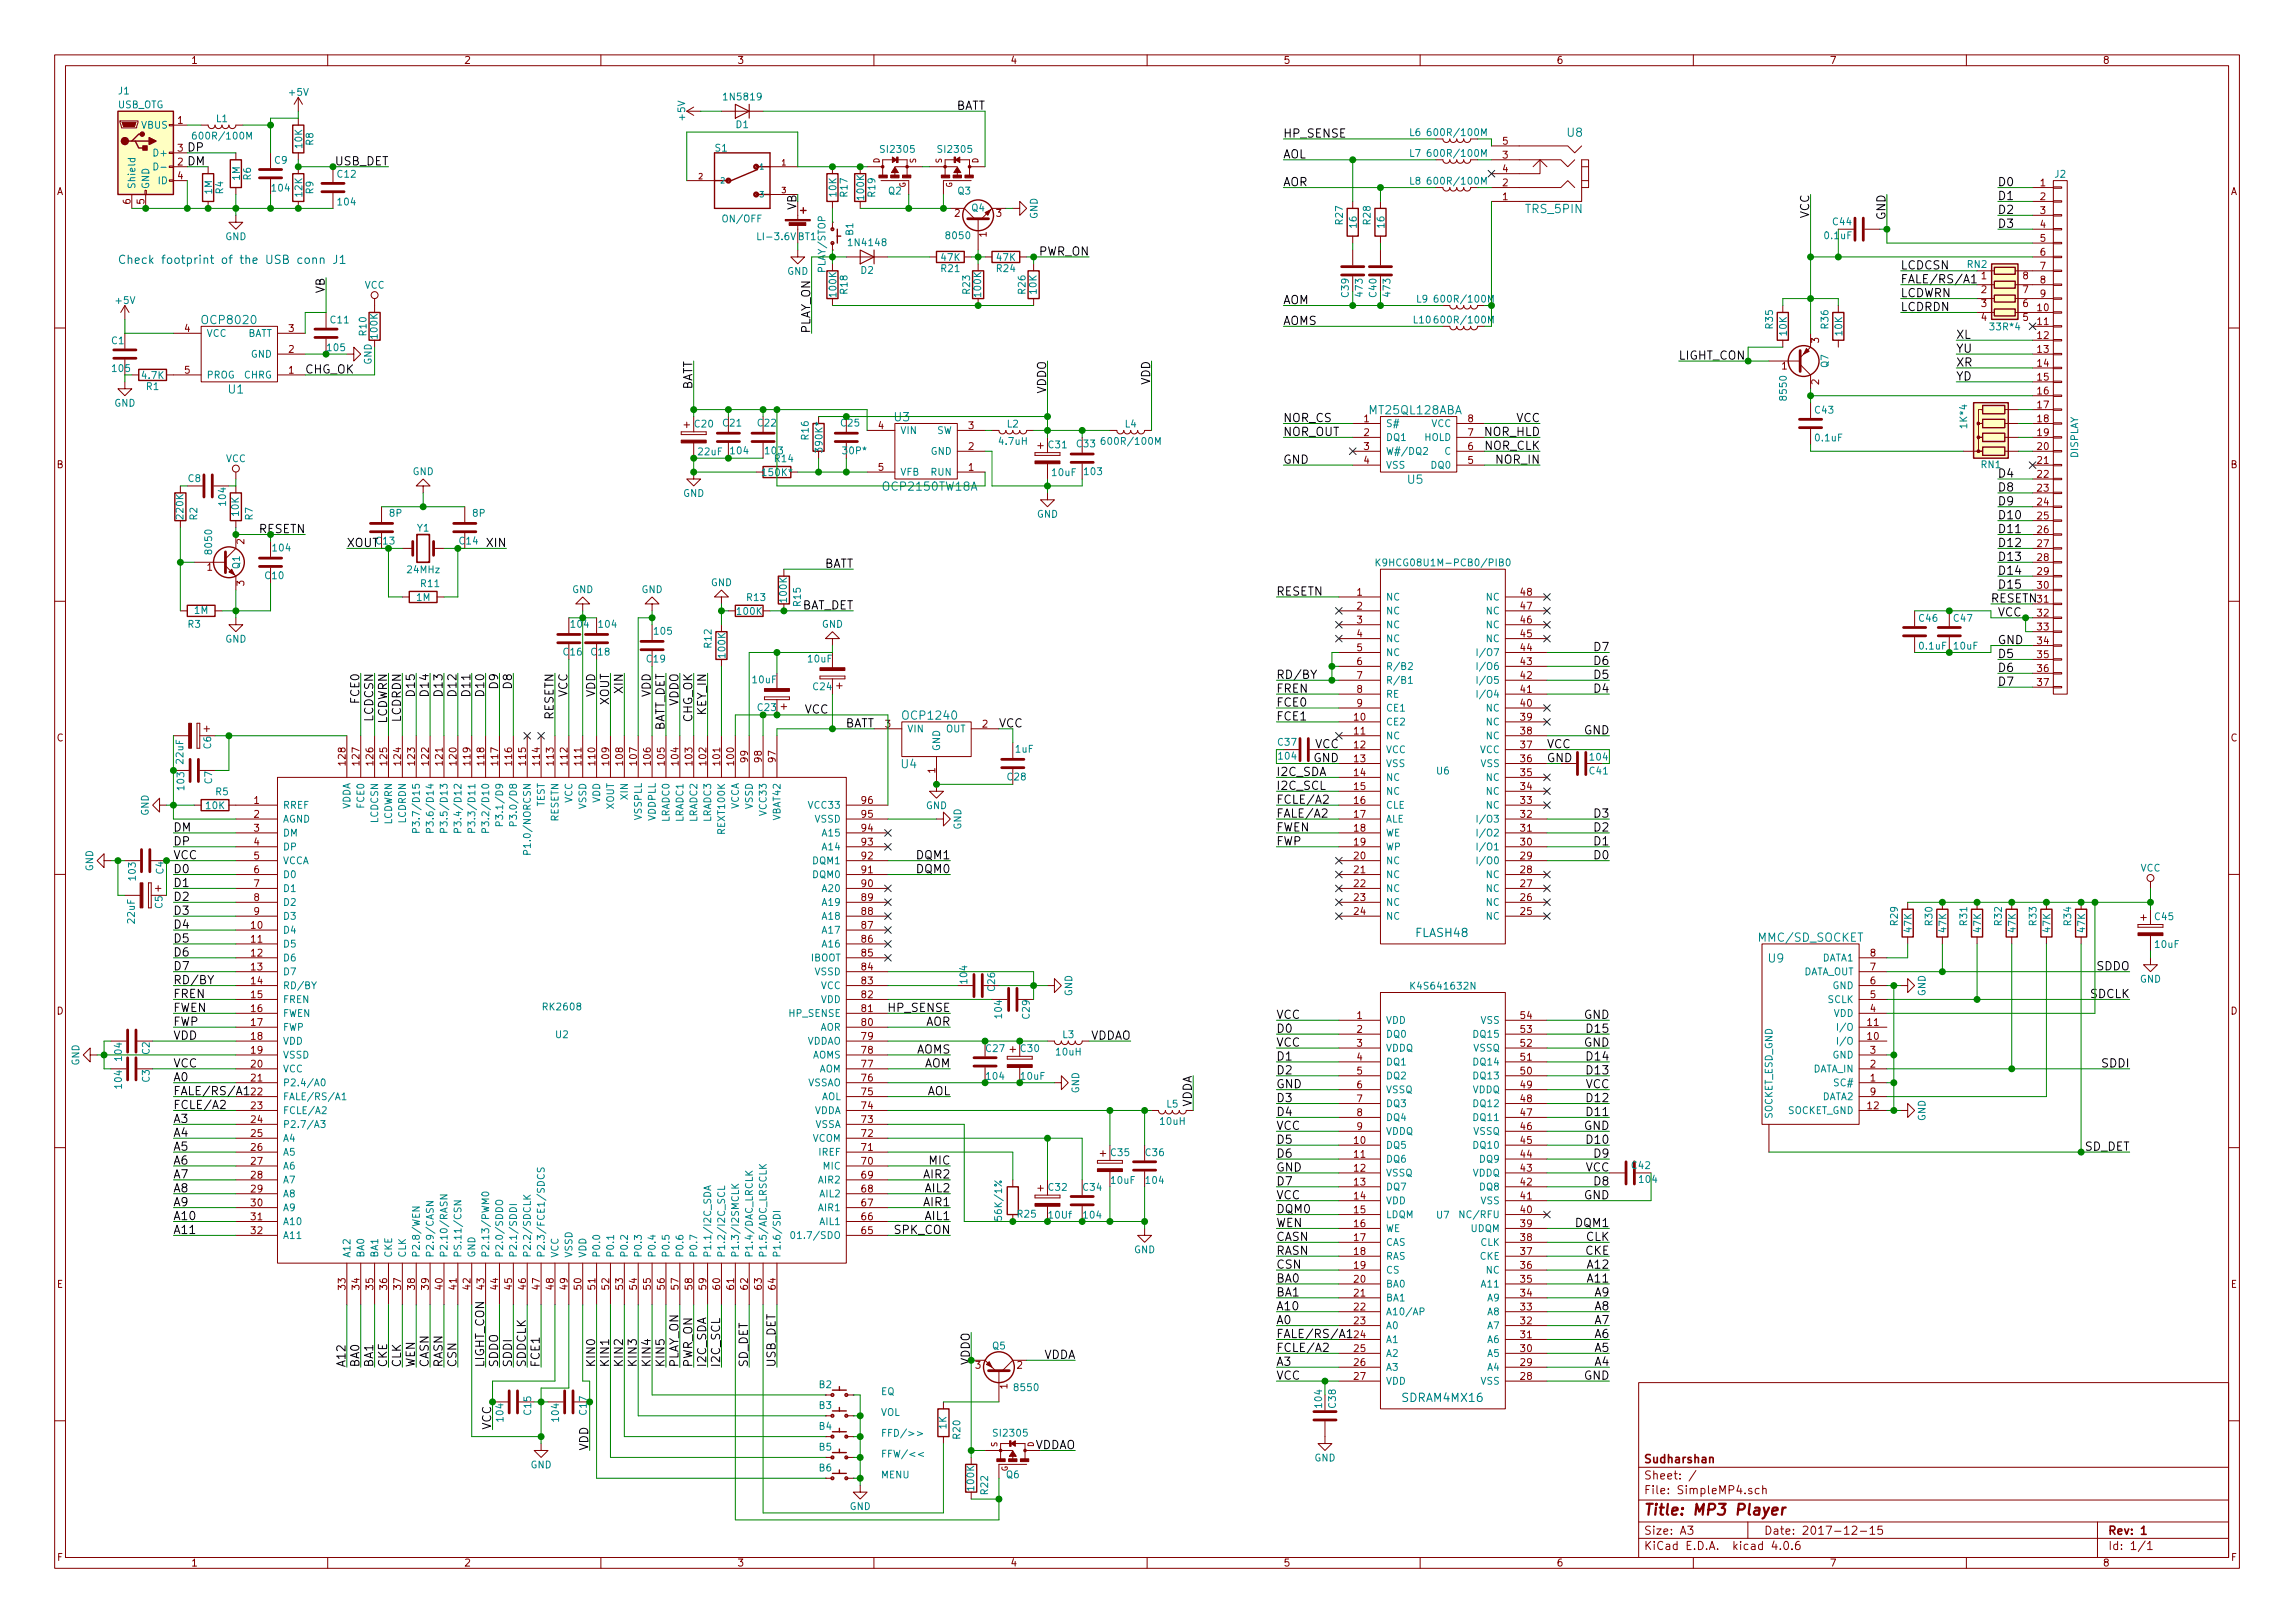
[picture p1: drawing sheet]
<svg xmlns="http://www.w3.org/2000/svg" width="420mm" height="297mm" viewBox="0 0 420 297" stroke-linecap="round" stroke-linejoin="round" font-family="sans-serif">
<defs><g id="words">
<text font-size="2.8" fill="#840000" x="301" y="277.3">Title: MP3 Player</text>
<g font-size="2.1">
<text x="174.7" y="20.1">BATT</text>
<text x="34.3" y="27.7">DP</text>
<text x="234.9" y="25.2">HP_SENSE</text>
<text x="234.9" y="29">AOL</text>
<text x="34.3" y="30.3">DM</text>
<text x="61.2" y="30.3">USB_DET</text>
<text x="234.9" y="34.1">AOR</text>
<text x="365.8" y="34.1">D0</text>
<text x="331.2" y="40.1" transform="rotate(-90 331.2 40.1)">VCC</text>
<text x="345.2" y="40.3" transform="rotate(-90 345.2 40.3)">GND</text>
<text x="365.8" y="41.7">D3</text>
<text x="365.8" y="39.2">D2</text>
<text x="365.8" y="36.6">D1</text>
<text x="190.1" y="46.8">PWR_ON</text>
<text x="59.4" y="53.8" transform="rotate(-90 59.4 53.8)">VB</text>
<text x="348" y="49.3">LCDCSN</text>
<text x="348" y="51.9">FALE/RS/A1</text>
<text x="234.9" y="55.7">AOM</text>
<text x="234.9" y="59.5">AOMS</text>
<text x="348" y="56.9">LCDRDN</text>
<text x="348" y="54.4">LCDWRN</text>
<text x="148.3" y="61" transform="rotate(-90 148.3 61)">PLAY_ON</text>
<text x="358.1" y="62">XL</text>
<text x="358.1" y="64.6">YU</text>
<text x="55.9" y="68.4">CHG_OK</text>
<text x="126.7" y="71.7" transform="rotate(-90 126.7 71.7)">BATT</text>
<text x="210.6" y="70.5" transform="rotate(-90 210.6 70.5)">VDD</text>
<text x="358.1" y="67.1">XR</text>
<text x="358.1" y="69.6">YD</text>
<text x="191.5" y="72.2" transform="rotate(-90 191.5 72.2)">VDDO</text>
<text x="234.9" y="77.3">NOR_CS</text>
<text x="277.5" y="77.3">VCC</text>
<text x="234.9" y="79.8">NOR_OUT</text>
<text x="271.7" y="82.3">NOR_CLK</text>
<text x="271.7" y="79.8">NOR_HLD</text>
<text x="234.9" y="84.9">GND</text>
<text x="273.9" y="84.9">NOR_IN</text>
<text x="365.8" y="90">D8</text>
<text x="365.8" y="95">D10</text>
<text x="365.8" y="92.5">D9</text>
<text x="63.5" y="100.1">XOUT</text>
<text x="89.2" y="100.1">XIN</text>
<text x="365.8" y="100.1">D12</text>
<text x="365.8" y="97.6">D11</text>
<text x="150.5" y="103.9">BATT</text>
<text x="365.8" y="107.7">D15</text>
<text x="365.8" y="105.2">D14</text>
<text x="365.8" y="102.7">D13</text>
<text x="146.4" y="111.5">BAT_DET</text>
<text x="233.7" y="109">RESETN</text>
<text x="364.5" y="110.3">RESETN</text>
<text x="365.8" y="112.8">VCC</text>
<text x="291.9" y="119.2">D7</text>
<text x="365.8" y="117.9">GND</text>
<text x="91.2" y="125.9" transform="rotate(-90 91.2 125.9)">D9</text>
<text x="93.7" y="125.9" transform="rotate(-90 93.7 125.9)">D8</text>
<text x="233.7" y="124.2">RD/BY</text>
<text x="291.9" y="124.2">D5</text>
<text x="291.9" y="121.7">D6</text>
<text x="365.8" y="125.5">D7</text>
<text x="365.8" y="120.4">D5</text>
<text x="365.8" y="123">D6</text>
<text x="65.8" y="128.7" transform="rotate(-90 65.8 128.7)">FCE0</text>
<text x="75.9" y="127.1" transform="rotate(-90 75.9 127.1)">D15</text>
<text x="78.5" y="127.1" transform="rotate(-90 78.5 127.1)">D14</text>
<text x="81" y="127.1" transform="rotate(-90 81 127.1)">D13</text>
<text x="83.6" y="127.1" transform="rotate(-90 83.6 127.1)">D12</text>
<text x="86.1" y="127.1" transform="rotate(-90 86.1 127.1)">D11</text>
<text x="88.6" y="127.1" transform="rotate(-90 88.6 127.1)">D10</text>
<text x="101.3" y="131.8" transform="rotate(-90 101.3 131.8)">RESETN</text>
<text x="103.9" y="127.7" transform="rotate(-90 103.9 127.7)">VCC</text>
<text x="109" y="127.7" transform="rotate(-90 109 127.7)">VDD</text>
<text x="111.5" y="129.1" transform="rotate(-90 111.5 129.1)">XOUT</text>
<text x="114" y="126.8" transform="rotate(-90 114 126.8)">XIN</text>
<text x="119.1" y="127.7" transform="rotate(-90 119.1 127.7)">VDD</text>
<text x="124.2" y="129.3" transform="rotate(-90 124.2 129.3)">VDDO</text>
<text x="129.3" y="130.9" transform="rotate(-90 129.3 130.9)">KEY_IN</text>
<text x="147.3" y="130.6">VCC</text>
<text x="233.7" y="126.8">FREN</text>
<text x="233.7" y="129.3">FCE0</text>
<text x="233.7" y="131.9">FCE1</text>
<text x="291.9" y="126.8">D4</text>
<text x="68.3" y="132.1" transform="rotate(-90 68.3 132.1)">LCDCSN</text>
<text x="70.9" y="132.7" transform="rotate(-90 70.9 132.7)">LCDWRN</text>
<text x="73.4" y="132.2" transform="rotate(-90 73.4 132.2)">LCDRDN</text>
<text x="121.7" y="134.3" transform="rotate(-90 121.7 134.3)">BATT_DET</text>
<text x="126.7" y="132.3" transform="rotate(-90 126.7 132.3)">CHG_OK</text>
<text x="154.4" y="133.1">BATT</text>
<text x="283.2" y="136.9">VCC</text>
<text x="289.9" y="134.4">GND</text>
<text x="233.7" y="142">I2C_SDA</text>
<text x="240.4" y="139.5">GND</text>
<text x="233.7" y="144.6">I2C_SCL</text>
<text x="233.7" y="147.1">FCLE/A2</text>
<text x="233.7" y="149.6">FALE/A2</text>
<text x="291.9" y="149.6">D3</text>
<text x="31.7" y="154.7">DP</text>
<text x="31.7" y="152.2">DM</text>
<text x="233.7" y="152.2">FWEN</text>
<text x="233.7" y="154.7">FWP</text>
<text x="291.9" y="154.7">D1</text>
<text x="291.9" y="152.2">D2</text>
<text x="31.7" y="159.8">D0</text>
<text x="31.7" y="157.3">VCC</text>
<text x="167.9" y="159.8">DQM0</text>
<text x="167.9" y="157.3">DQM1</text>
<text x="291.9" y="157.3">D0</text>
<text x="31.7" y="167.4">D3</text>
<text x="31.7" y="164.9">D2</text>
<text x="31.7" y="162.3">D1</text>
<text x="31.7" y="172.5">D5</text>
<text x="31.7" y="170">D4</text>
<text x="31.7" y="177.6">D7</text>
<text x="31.7" y="175">D6</text>
<text x="383.8" y="177.6">SDDO</text>
<text x="31.7" y="185.2">FWEN</text>
<text x="31.7" y="182.7">FREN</text>
<text x="31.7" y="180.1">RD/BY</text>
<text x="162.7" y="185.2">HP_SENSE</text>
<text x="382.6" y="182.7">SDCLK</text>
<text x="31.7" y="190.3">VDD</text>
<text x="31.7" y="187.7">FWP</text>
<text x="169.3" y="187.7">AOR</text>
<text x="199.3" y="190.3">VDDAO</text>
<text x="233.7" y="186.5">VCC</text>
<text x="233.7" y="189">D0</text>
<text x="233.7" y="191.6">VCC</text>
<text x="289.9" y="191.6">GND</text>
<text x="289.9" y="186.5">GND</text>
<text x="290.8" y="189">D15</text>
<text x="31.7" y="197.9">A0</text>
<text x="31.7" y="195.4">VCC</text>
<text x="167.6" y="192.8">AOMS</text>
<text x="169" y="195.4">AOM</text>
<text x="233.7" y="194.1">D1</text>
<text x="233.7" y="196.6">D2</text>
<text x="290.8" y="196.6">D13</text>
<text x="290.8" y="194.1">D14</text>
<text x="384.8" y="195.4">SDDI</text>
<text x="31.7" y="203">FCLE/A2</text>
<text x="31.7" y="200.4">FALE/RS/A1</text>
<text x="169.5" y="200.4">AOL</text>
<text x="218.2" y="202.9" transform="rotate(-90 218.2 202.9)">VDDA</text>
<text x="233.7" y="199.2">GND</text>
<text x="233.7" y="201.7">D3</text>
<text x="290.2" y="199.2">VCC</text>
<text x="290.8" y="201.7">D12</text>
<text x="31.7" y="208.1">A4</text>
<text x="31.7" y="205.5">A3</text>
<text x="233.7" y="204.3">D4</text>
<text x="233.7" y="206.8">VCC</text>
<text x="233.7" y="209.3">D5</text>
<text x="289.9" y="206.8">GND</text>
<text x="290.8" y="209.3">D10</text>
<text x="290.8" y="204.3">D11</text>
<text x="31.7" y="215.7">A7</text>
<text x="31.7" y="213.1">A6</text>
<text x="31.7" y="210.6">A5</text>
<text x="169.2" y="215.7">AIR2</text>
<text x="170.1" y="213.1">MIC</text>
<text x="233.7" y="211.9">D6</text>
<text x="233.7" y="214.4">GND</text>
<text x="290.2" y="214.4">VCC</text>
<text x="291.9" y="211.9">D9</text>
<text x="381.5" y="210.6">SD_DET</text>
<text x="31.7" y="220.8">A9</text>
<text x="31.7" y="218.2">A8</text>
<text x="169.2" y="220.8">AIR1</text>
<text x="169.4" y="218.2">AIL2</text>
<text x="233.7" y="217">D7</text>
<text x="233.7" y="219.5">VCC</text>
<text x="289.9" y="219.5">GND</text>
<text x="291.9" y="217">D8</text>
<text x="31.7" y="225.8">A11</text>
<text x="31.7" y="223.3">A10</text>
<text x="163.7" y="225.8">SPK_CON</text>
<text x="169.4" y="223.3">AIL1</text>
<text x="233.7" y="222">DQM0</text>
<text x="233.7" y="224.6">WEN</text>
<text x="233.7" y="227.1">CASN</text>
<text x="288.5" y="224.6">DQM1</text>
<text x="290.3" y="227.1">CLK</text>
<text x="233.7" y="229.7">RASN</text>
<text x="233.7" y="232.2">CSN</text>
<text x="290.2" y="229.7">CKE</text>
<text x="290.8" y="232.2">A12</text>
<text x="233.7" y="234.7">BA0</text>
<text x="233.7" y="237.3">BA1</text>
<text x="233.7" y="239.8">A10</text>
<text x="290.8" y="234.7">A11</text>
<text x="291.9" y="239.8">A8</text>
<text x="291.9" y="237.3">A9</text>
<text x="233.7" y="242.4">A0</text>
<text x="233.7" y="244.9">FALE/RS/A1</text>
<text x="291.9" y="244.9">A6</text>
<text x="291.9" y="242.4">A7</text>
<text x="63.2" y="250.2" transform="rotate(-90 63.2 250.2)">A12</text>
<text x="65.8" y="250.2" transform="rotate(-90 65.8 250.2)">BA0</text>
<text x="68.3" y="250.2" transform="rotate(-90 68.3 250.2)">BA1</text>
<text x="70.9" y="250.2" transform="rotate(-90 70.9 250.2)">CKE</text>
<text x="73.4" y="250.2" transform="rotate(-90 73.4 250.2)">CLK</text>
<text x="75.9" y="250.2" transform="rotate(-90 75.9 250.2)">WEN</text>
<text x="78.5" y="250.2" transform="rotate(-90 78.5 250.2)">CASN</text>
<text x="81" y="250.2" transform="rotate(-90 81 250.2)">RASN</text>
<text x="83.6" y="250.2" transform="rotate(-90 83.6 250.2)">CSN</text>
<text x="88.6" y="250.2" transform="rotate(-90 88.6 250.2)">LIGHT_CON</text>
<text x="91.2" y="250.2" transform="rotate(-90 91.2 250.2)">SDDO</text>
<text x="93.7" y="250.2" transform="rotate(-90 93.7 250.2)">SDDI</text>
<text x="96.3" y="250.2" transform="rotate(-90 96.3 250.2)">SDDCLK</text>
<text x="98.8" y="250.2" transform="rotate(-90 98.8 250.2)">FCE1</text>
<text x="109" y="250.2" transform="rotate(-90 109 250.2)">KIN0</text>
<text x="111.5" y="250.2" transform="rotate(-90 111.5 250.2)">KIN1</text>
<text x="114" y="250.2" transform="rotate(-90 114 250.2)">KIN2</text>
<text x="116.6" y="250.2" transform="rotate(-90 116.6 250.2)">KIN3</text>
<text x="119.1" y="250.2" transform="rotate(-90 119.1 250.2)">KIN4</text>
<text x="121.7" y="250.2" transform="rotate(-90 121.7 250.2)">KIN5</text>
<text x="124.2" y="250.2" transform="rotate(-90 124.2 250.2)">PLAY_ON</text>
<text x="126.7" y="250.2" transform="rotate(-90 126.7 250.2)">PWR_ON</text>
<text x="129.3" y="250.2" transform="rotate(-90 129.3 250.2)">I2C_SDA</text>
<text x="131.8" y="250.2" transform="rotate(-90 131.8 250.2)">I2C_SCL</text>
<text x="136.9" y="250.2" transform="rotate(-90 136.9 250.2)">SD_DET</text>
<text x="142" y="250.2" transform="rotate(-90 142 250.2)">USB_DET</text>
<text x="190.8" y="248.7">VDDA</text>
<text x="233.7" y="247.4">FCLE/A2</text>
<text x="233.7" y="250">A3</text>
<text x="291.9" y="250">A4</text>
<text x="291.9" y="247.4">A5</text>
<text x="233.7" y="252.5">VCC</text>
<text x="289.9" y="252.5">GND</text>
<text x="89.9" y="261.7" transform="rotate(-90 89.9 261.7)">VCC</text>
<text x="107.7" y="265.5" transform="rotate(-90 107.7 265.5)">VDD</text>
<text x="189.2" y="265.2">VDDAO</text>
</g>
<g font-size="2.1" fill="#008484">
<text x="286.9" y="25">U8</text>
<text x="279.4" y="39">TRS_5PIN</text>
<text x="37.3" y="59.3">OCP8020</text>
<text x="41.8" y="72">U1</text>
<text x="163.8" y="77.1">U3</text>
<text x="250.8" y="75.8">MT25QL128ABA</text>
<text x="161.9" y="89.8">OCP2150TW18A</text>
<text x="257.7" y="88.5">U5</text>
<text x="365.8" y="87.4">D4</text>
<text x="165.5" y="131.7">OCP1240</text>
<text x="165" y="140.6">U4</text>
<text x="322.1" y="172.4">MMC/SD_SOCKET</text>
<text x="323.8" y="176.2">U9</text>
</g>
<g font-size="2.1" fill="#008400">
<text x="145.8" y="38.5" transform="rotate(-90 145.8 38.5)">VB</text>
<text x="307.3" y="65.8">LIGHT_CON</text>
<text x="47.3" y="97.6">RESETN</text>
<text x="182.9" y="133.1">VCC</text>
<text x="240.6" y="136.9">VCC</text>
<text x="283.2" y="139.5">GND</text>
<text x="177.5" y="250" transform="rotate(-90 177.5 250)">VDDO</text>
</g>
<g font-size="2.1" fill="#0000c2">
<text x="21.6" y="48.3">Check footprint of the USB conn J1</text>
<text x="259.1" y="171.5">FLASH48</text>
<text x="256.5" y="256.6">SDRAM4MX16</text>
</g>
<g font-size="2.1" fill="#840000">
<text x="301" y="267.8">Sudharshan</text>
<text x="301" y="273.5">File: SimpleMP4.sch</text>
<text x="301" y="270.8">Sheet: /</text>
<text x="301" y="280.9">Size: A3</text>
<text x="323" y="280.9">Date: 2017-12-15</text>
<text x="386" y="280.9">Rev: 1</text>
<text x="301" y="283.7">KiCad E.D.A. kicad 4.0.6</text>
<text x="386" y="283.7">Id: 1/1</text>
</g>
<g font-size="1.8" fill="#840000">
<text x="35" y="11.7">1</text>
<text x="85" y="11.7">2</text>
<text x="135" y="11.7">3</text>
<text x="185" y="11.7">4</text>
<text x="235" y="11.7">5</text>
<text x="285" y="11.7">6</text>
<text x="335" y="11.7">7</text>
<text x="385" y="11.7">8</text>
<text x="32.5" y="22.6">1</text>
<text x="32.5" y="27.7">3</text>
<text x="275.1" y="29">3</text>
<text x="275.1" y="26.5">5</text>
<text x="10.4" y="35.7">A</text>
<text x="32.5" y="30.3">2</text>
<text x="32.5" y="32.8">4</text>
<text x="275.1" y="34.1">2</text>
<text x="275.1" y="31.5">4</text>
<text x="373.5" y="34.1">1</text>
<text x="408.4" y="35.7">A</text>
<text x="23.9" y="37.3" transform="rotate(-90 23.9 37.3)">6</text>
<text x="26.4" y="37.3" transform="rotate(-90 26.4 37.3)">5</text>
<text x="174.8" y="39.7">2</text>
<text x="182.4" y="39.7">3</text>
<text x="275.1" y="36.6">1</text>
<text x="373.5" y="36.6">2</text>
<text x="373.5" y="39.2">3</text>
<text x="373.5" y="41.7">4</text>
<text x="180.6" y="43.4" transform="rotate(-90 180.6 43.4)">1</text>
<text x="373.5" y="44.2">5</text>
<text x="373.5" y="46.8">6</text>
<text x="362.7" y="51.1">1</text>
<text x="362.7" y="53.6">2</text>
<text x="370.4" y="53.6">7</text>
<text x="370.4" y="51.1">8</text>
<text x="373.5" y="49.3">7</text>
<text x="373.5" y="51.9">8</text>
<text x="362.7" y="56.2">3</text>
<text x="362.7" y="58.7">4</text>
<text x="370.4" y="58.7">5</text>
<text x="370.4" y="56.2">6</text>
<text x="373" y="56.9">10</text>
<text x="373" y="59.5">11</text>
<text x="373.5" y="54.4">9</text>
<text x="33.8" y="60.7">4</text>
<text x="52.9" y="64.6">2</text>
<text x="52.9" y="60.7">3</text>
<text x="333" y="62.7" transform="rotate(-90 333 62.7)">3</text>
<text x="373" y="62">12</text>
<text x="373" y="64.6">13</text>
<text x="33.8" y="68.4">5</text>
<text x="52.9" y="68.4">1</text>
<text x="326.2" y="67.6">1</text>
<text x="333" y="70.4" transform="rotate(-90 333 70.4)">2</text>
<text x="373" y="67.1">14</text>
<text x="373" y="69.6">15</text>
<text x="249.7" y="77.3">1</text>
<text x="268.8" y="77.3">8</text>
<text x="373" y="72.2">16</text>
<text x="373" y="74.7">17</text>
<text x="373" y="77.3">18</text>
<text x="160.8" y="78.5">4</text>
<text x="177.3" y="82.3">2</text>
<text x="177.3" y="78.5">3</text>
<text x="249.7" y="79.8">2</text>
<text x="249.7" y="82.3">3</text>
<text x="268.8" y="82.3">6</text>
<text x="268.8" y="79.8">7</text>
<text x="373" y="82.3">20</text>
<text x="373" y="79.8">19</text>
<text x="10.4" y="85.7">B</text>
<text x="160.8" y="86.1">5</text>
<text x="177.3" y="86.1">1</text>
<text x="249.7" y="84.9">4</text>
<text x="268.8" y="84.9">5</text>
<text x="373" y="84.9">21</text>
<text x="373" y="87.4">22</text>
<text x="373" y="90">23</text>
<text x="408.4" y="85.7">B</text>
<text x="373" y="92.5">24</text>
<text x="373" y="95">25</text>
<text x="44.7" y="99.6" transform="rotate(-90 44.7 99.6)">2</text>
<text x="373" y="97.6">26</text>
<text x="373" y="100.1">27</text>
<text x="37.9" y="104.4">1</text>
<text x="44.7" y="107.2" transform="rotate(-90 44.7 107.2)">3</text>
<text x="373" y="107.7">30</text>
<text x="373" y="102.7">28</text>
<text x="373" y="105.2">29</text>
<text x="248.4" y="109">1</text>
<text x="248.4" y="111.5">2</text>
<text x="278.4" y="111.5">47</text>
<text x="278.4" y="109">48</text>
<text x="373" y="110.3">31</text>
<text x="373" y="112.8">32</text>
<text x="248.4" y="114.1">3</text>
<text x="248.4" y="116.6">4</text>
<text x="248.4" y="119.2">5</text>
<text x="278.4" y="119.2">44</text>
<text x="278.4" y="116.6">45</text>
<text x="278.4" y="114.1">46</text>
<text x="373" y="115.4">33</text>
<text x="373" y="117.9">34</text>
<text x="248.4" y="121.7">6</text>
<text x="248.4" y="124.2">7</text>
<text x="278.4" y="124.2">42</text>
<text x="278.4" y="121.7">43</text>
<text x="373" y="120.4">35</text>
<text x="373" y="123">36</text>
<text x="373" y="125.5">37</text>
<text x="248" y="131.9">10</text>
<text x="248.4" y="126.8">8</text>
<text x="248.4" y="129.3">9</text>
<text x="278.4" y="129.3">40</text>
<text x="278.4" y="126.8">41</text>
<text x="278.4" y="131.9">39</text>
<text x="10.4" y="135.7">C</text>
<text x="162.1" y="133.1">3</text>
<text x="179.9" y="133.1">2</text>
<text x="248" y="134.4">11</text>
<text x="248" y="136.9">12</text>
<text x="278.4" y="136.9">37</text>
<text x="278.4" y="134.4">38</text>
<text x="408.4" y="135.7">C</text>
<text x="63.2" y="139.9" transform="rotate(-90 63.2 139.9)">128</text>
<text x="65.8" y="139.9" transform="rotate(-90 65.8 139.9)">127</text>
<text x="68.3" y="139.9" transform="rotate(-90 68.3 139.9)">126</text>
<text x="70.9" y="139.9" transform="rotate(-90 70.9 139.9)">125</text>
<text x="73.4" y="139.9" transform="rotate(-90 73.4 139.9)">124</text>
<text x="75.9" y="139.9" transform="rotate(-90 75.9 139.9)">123</text>
<text x="78.5" y="139.9" transform="rotate(-90 78.5 139.9)">122</text>
<text x="81" y="139.9" transform="rotate(-90 81 139.9)">121</text>
<text x="83.6" y="139.9" transform="rotate(-90 83.6 139.9)">120</text>
<text x="86.1" y="139.9" transform="rotate(-90 86.1 139.9)">119</text>
<text x="88.6" y="139.9" transform="rotate(-90 88.6 139.9)">118</text>
<text x="91.2" y="139.9" transform="rotate(-90 91.2 139.9)">117</text>
<text x="93.7" y="139.9" transform="rotate(-90 93.7 139.9)">116</text>
<text x="96.3" y="139.9" transform="rotate(-90 96.3 139.9)">115</text>
<text x="98.8" y="139.9" transform="rotate(-90 98.8 139.9)">114</text>
<text x="101.3" y="139.9" transform="rotate(-90 101.3 139.9)">113</text>
<text x="103.9" y="139.9" transform="rotate(-90 103.9 139.9)">112</text>
<text x="106.4" y="139.9" transform="rotate(-90 106.4 139.9)">111</text>
<text x="109" y="139.9" transform="rotate(-90 109 139.9)">110</text>
<text x="111.5" y="139.9" transform="rotate(-90 111.5 139.9)">109</text>
<text x="114" y="139.9" transform="rotate(-90 114 139.9)">108</text>
<text x="116.6" y="139.9" transform="rotate(-90 116.6 139.9)">107</text>
<text x="119.1" y="139.9" transform="rotate(-90 119.1 139.9)">106</text>
<text x="121.7" y="139.9" transform="rotate(-90 121.7 139.9)">105</text>
<text x="124.2" y="139.9" transform="rotate(-90 124.2 139.9)">104</text>
<text x="126.7" y="139.9" transform="rotate(-90 126.7 139.9)">103</text>
<text x="129.3" y="139.9" transform="rotate(-90 129.3 139.9)">102</text>
<text x="131.8" y="139.9" transform="rotate(-90 131.8 139.9)">101</text>
<text x="134.4" y="139.9" transform="rotate(-90 134.4 139.9)">100</text>
<text x="136.9" y="139.4" transform="rotate(-90 136.9 139.4)">99</text>
<text x="139.4" y="139.4" transform="rotate(-90 139.4 139.4)">98</text>
<text x="142" y="139.4" transform="rotate(-90 142 139.4)">97</text>
<text x="171.2" y="141.5" transform="rotate(-90 171.2 141.5)">1</text>
<text x="248" y="139.5">13</text>
<text x="248" y="142">14</text>
<text x="278.4" y="142">35</text>
<text x="278.4" y="139.5">36</text>
<text x="46.5" y="147.1">1</text>
<text x="46.5" y="149.6">2</text>
<text x="157.8" y="149.6">95</text>
<text x="157.8" y="147.1">96</text>
<text x="248" y="144.6">15</text>
<text x="248" y="147.1">16</text>
<text x="248" y="149.6">17</text>
<text x="278.4" y="149.6">32</text>
<text x="278.4" y="147.1">33</text>
<text x="278.4" y="144.6">34</text>
<text x="46.5" y="152.2">3</text>
<text x="46.5" y="154.7">4</text>
<text x="157.8" y="154.7">93</text>
<text x="157.8" y="152.2">94</text>
<text x="248" y="152.2">18</text>
<text x="248" y="154.7">19</text>
<text x="278.4" y="154.7">30</text>
<text x="278.4" y="152.2">31</text>
<text x="46.5" y="157.3">5</text>
<text x="46.5" y="159.8">6</text>
<text x="157.8" y="159.8">91</text>
<text x="157.8" y="157.3">92</text>
<text x="248" y="157.3">20</text>
<text x="248" y="159.8">21</text>
<text x="278.4" y="159.8">28</text>
<text x="278.4" y="157.3">29</text>
<text x="46.5" y="162.3">7</text>
<text x="46.5" y="164.9">8</text>
<text x="46.5" y="167.4">9</text>
<text x="157.8" y="162.3">90</text>
<text x="157.8" y="167.4">88</text>
<text x="157.8" y="164.9">89</text>
<text x="248" y="162.3">22</text>
<text x="248" y="164.9">23</text>
<text x="248" y="167.4">24</text>
<text x="278.4" y="167.4">25</text>
<text x="278.4" y="164.9">26</text>
<text x="278.4" y="162.3">27</text>
<text x="46" y="170">10</text>
<text x="46" y="172.5">11</text>
<text x="157.8" y="172.5">86</text>
<text x="157.8" y="170">87</text>
<text x="46" y="175">12</text>
<text x="46" y="177.6">13</text>
<text x="157.8" y="177.6">84</text>
<text x="157.8" y="175">85</text>
<text x="342.4" y="177.6">7</text>
<text x="342.4" y="175">8</text>
<text x="10.4" y="185.7">D</text>
<text x="46" y="180.1">14</text>
<text x="46" y="182.7">15</text>
<text x="46" y="185.2">16</text>
<text x="157.8" y="185.2">81</text>
<text x="157.8" y="182.7">82</text>
<text x="157.8" y="180.1">83</text>
<text x="342.4" y="185.2">4</text>
<text x="342.4" y="182.7">5</text>
<text x="342.4" y="180.1">6</text>
<text x="408.4" y="185.7">D</text>
<text x="46" y="187.7">17</text>
<text x="46" y="190.3">18</text>
<text x="157.8" y="187.7">80</text>
<text x="157.8" y="190.3">79</text>
<text x="248.4" y="186.5">1</text>
<text x="248.4" y="189">2</text>
<text x="248.4" y="191.6">3</text>
<text x="278.4" y="191.6">52</text>
<text x="278.4" y="189">53</text>
<text x="278.4" y="186.5">54</text>
<text x="341.9" y="190.3">10</text>
<text x="341.9" y="187.7">11</text>
<text x="46" y="195.4">20</text>
<text x="46" y="197.9">21</text>
<text x="46" y="192.8">19</text>
<text x="157.8" y="197.9">76</text>
<text x="157.8" y="195.4">77</text>
<text x="157.8" y="192.8">78</text>
<text x="248.4" y="194.1">4</text>
<text x="248.4" y="196.6">5</text>
<text x="278.4" y="196.6">50</text>
<text x="278.4" y="194.1">51</text>
<text x="342.4" y="197.9">1</text>
<text x="342.4" y="195.4">2</text>
<text x="342.4" y="192.8">3</text>
<text x="46" y="200.4">22</text>
<text x="46" y="203">23</text>
<text x="157.8" y="203">74</text>
<text x="157.8" y="200.4">75</text>
<text x="248.4" y="199.2">6</text>
<text x="248.4" y="201.7">7</text>
<text x="278.4" y="201.7">48</text>
<text x="278.4" y="199.2">49</text>
<text x="341.9" y="203">12</text>
<text x="342.4" y="200.4">9</text>
<text x="46" y="205.5">24</text>
<text x="46" y="208.1">25</text>
<text x="157.8" y="208.1">72</text>
<text x="157.8" y="205.5">73</text>
<text x="248" y="209.3">10</text>
<text x="248.4" y="204.3">8</text>
<text x="248.4" y="206.8">9</text>
<text x="278.4" y="209.3">45</text>
<text x="278.4" y="206.8">46</text>
<text x="278.4" y="204.3">47</text>
<text x="46" y="210.6">26</text>
<text x="46" y="213.1">27</text>
<text x="46" y="215.7">28</text>
<text x="157.8" y="213.1">70</text>
<text x="157.8" y="210.6">71</text>
<text x="157.8" y="215.7">69</text>
<text x="248" y="211.9">11</text>
<text x="248" y="214.4">12</text>
<text x="278.4" y="214.4">43</text>
<text x="278.4" y="211.9">44</text>
<text x="46" y="220.8">30</text>
<text x="46" y="218.2">29</text>
<text x="157.8" y="220.8">67</text>
<text x="157.8" y="218.2">68</text>
<text x="248" y="217">13</text>
<text x="248" y="219.5">14</text>
<text x="278.4" y="219.5">41</text>
<text x="278.4" y="217">42</text>
<text x="46" y="223.3">31</text>
<text x="46" y="225.8">32</text>
<text x="157.8" y="225.8">65</text>
<text x="157.8" y="223.3">66</text>
<text x="248" y="222">15</text>
<text x="248" y="224.6">16</text>
<text x="248" y="227.1">17</text>
<text x="278.4" y="222">40</text>
<text x="278.4" y="227.1">38</text>
<text x="278.4" y="224.6">39</text>
<text x="248" y="229.7">18</text>
<text x="248" y="232.2">19</text>
<text x="278.4" y="232.2">36</text>
<text x="278.4" y="229.7">37</text>
<text x="10.4" y="235.7">E</text>
<text x="63.2" y="236" transform="rotate(-90 63.2 236)">33</text>
<text x="65.8" y="236" transform="rotate(-90 65.8 236)">34</text>
<text x="68.3" y="236" transform="rotate(-90 68.3 236)">35</text>
<text x="70.9" y="236" transform="rotate(-90 70.9 236)">36</text>
<text x="73.4" y="236" transform="rotate(-90 73.4 236)">37</text>
<text x="75.9" y="236" transform="rotate(-90 75.9 236)">38</text>
<text x="78.5" y="236" transform="rotate(-90 78.5 236)">39</text>
<text x="81" y="236" transform="rotate(-90 81 236)">40</text>
<text x="83.6" y="236" transform="rotate(-90 83.6 236)">41</text>
<text x="86.1" y="236" transform="rotate(-90 86.1 236)">42</text>
<text x="88.6" y="236" transform="rotate(-90 88.6 236)">43</text>
<text x="91.2" y="236" transform="rotate(-90 91.2 236)">44</text>
<text x="93.7" y="236" transform="rotate(-90 93.7 236)">45</text>
<text x="96.3" y="236" transform="rotate(-90 96.3 236)">46</text>
<text x="98.8" y="236" transform="rotate(-90 98.8 236)">47</text>
<text x="101.3" y="236" transform="rotate(-90 101.3 236)">48</text>
<text x="103.9" y="236" transform="rotate(-90 103.9 236)">49</text>
<text x="106.4" y="236" transform="rotate(-90 106.4 236)">50</text>
<text x="109" y="236" transform="rotate(-90 109 236)">51</text>
<text x="111.5" y="236" transform="rotate(-90 111.5 236)">52</text>
<text x="114" y="236" transform="rotate(-90 114 236)">53</text>
<text x="116.6" y="236" transform="rotate(-90 116.6 236)">54</text>
<text x="119.1" y="236" transform="rotate(-90 119.1 236)">55</text>
<text x="121.7" y="236" transform="rotate(-90 121.7 236)">56</text>
<text x="124.2" y="236" transform="rotate(-90 124.2 236)">57</text>
<text x="126.7" y="236" transform="rotate(-90 126.7 236)">58</text>
<text x="129.3" y="236" transform="rotate(-90 129.3 236)">59</text>
<text x="131.8" y="236" transform="rotate(-90 131.8 236)">60</text>
<text x="134.4" y="236" transform="rotate(-90 134.4 236)">61</text>
<text x="136.9" y="236" transform="rotate(-90 136.9 236)">62</text>
<text x="139.4" y="236" transform="rotate(-90 139.4 236)">63</text>
<text x="142" y="236" transform="rotate(-90 142 236)">64</text>
<text x="248" y="234.7">20</text>
<text x="248" y="237.3">21</text>
<text x="248" y="239.8">22</text>
<text x="278.4" y="239.8">33</text>
<text x="278.4" y="237.3">34</text>
<text x="278.4" y="234.7">35</text>
<text x="408.4" y="235.7">E</text>
<text x="248" y="242.4">23</text>
<text x="248" y="244.9">24</text>
<text x="278.4" y="244.9">31</text>
<text x="278.4" y="242.4">32</text>
<text x="178.6" y="250.5">3</text>
<text x="186.2" y="250.5">2</text>
<text x="248" y="247.4">25</text>
<text x="248" y="250">26</text>
<text x="278.4" y="247.4">30</text>
<text x="278.4" y="250">29</text>
<text x="184.4" y="254.2" transform="rotate(-90 184.4 254.2)">1</text>
<text x="248" y="252.5">27</text>
<text x="278.4" y="252.5">28</text>
<text x="10.5" y="285.7">F</text>
<text x="35" y="286.7">1</text>
<text x="85" y="286.7">2</text>
<text x="135" y="286.7">3</text>
<text x="185" y="286.7">4</text>
<text x="235" y="286.7">5</text>
<text x="285" y="286.7">6</text>
<text x="335" y="286.7">7</text>
<text x="385" y="286.7">8</text>
<text x="408.5" y="285.7">F</text>
</g>
<g font-size="1.8" fill="#008484">
<text x="21.7" y="17.3">J1</text>
<text x="53" y="17.5">+5V</text>
<text x="21.5" y="19.8">USB_OTG</text>
<text x="25.8" y="23.5">VBUS</text>
<text x="39.6" y="22.3">L1</text>
<text x="125.4" y="21.9" transform="rotate(-90 125.4 21.9)">+5V</text>
<text x="132.8" y="18.4">1N5819</text>
<text x="134.8" y="23.4">D1</text>
<text x="28.4" y="28.6">D+</text>
<text x="36.1" y="25.5">600R/100M</text>
<text x="50.3" y="30">C9</text>
<text x="55.3" y="27.1" transform="rotate(-90 55.3 27.1)">10K</text>
<text x="57.4" y="26.6" transform="rotate(-90 57.4 26.6)">R8</text>
<text x="131" y="27.7">S1</text>
<text x="161.5" y="28">SI2305</text>
<text x="172" y="28">SI2305</text>
<text x="258.1" y="24.9">L6</text>
<text x="258.1" y="28.7">L7</text>
<text x="262.1" y="24.9">600R/100M</text>
<text x="262.1" y="28.7">600R/100M</text>
<text x="24.8" y="34.6" transform="rotate(-90 24.8 34.6)">Shield</text>
<text x="27.3" y="34.6" transform="rotate(-90 27.3 34.6)">GND</text>
<text x="29" y="33.7">ID</text>
<text x="38.8" y="35.5" transform="rotate(-90 38.8 35.5)">1M</text>
<text x="40.8" y="35.4" transform="rotate(-90 40.8 35.4)">R4</text>
<text x="43.9" y="33" transform="rotate(-90 43.9 33)">1M</text>
<text x="45.9" y="32.9" transform="rotate(-90 45.9 32.9)">R6</text>
<text x="49.9" y="35">104</text>
<text x="55.3" y="36" transform="rotate(-90 55.3 36)">12K</text>
<text x="57.4" y="35.4" transform="rotate(-90 57.4 35.4)">R9</text>
<text x="61.8" y="32.5">C12</text>
<text x="153.1" y="36" transform="rotate(-90 153.1 36)">10K</text>
<text x="155.1" y="36" transform="rotate(-90 155.1 36)">R17</text>
<text x="160.2" y="36" transform="rotate(-90 160.2 36)">R19</text>
<text x="162.7" y="35.6">Q2</text>
<text x="175.4" y="35.6">Q3</text>
<text x="258.1" y="33.8">L8</text>
<text x="262.1" y="33.8">600R/100M</text>
<text x="376.2" y="32.5">J2</text>
<text x="62" y="37.6">104</text>
<text x="132.5" y="40.7">ON/OFF</text>
<text x="158.2" y="36.4" transform="rotate(-90 158.2 36.4)">100K</text>
<text x="177.9" y="38.7">Q4</text>
<text x="189.9" y="40.1" transform="rotate(-90 189.9 40.1)">GND</text>
<text x="245.8" y="41" transform="rotate(-90 245.8 41)">R27</text>
<text x="248.4" y="41.6" transform="rotate(-90 248.4 41.6)">16</text>
<text x="250.9" y="41" transform="rotate(-90 250.9 41)">R28</text>
<text x="253.4" y="41.6" transform="rotate(-90 253.4 41.6)">16</text>
<text x="335.6" y="41.2">C44</text>
<text x="41.2" y="43.9">GND</text>
<text x="139.2" y="43.9">LI-3.6V</text>
<text x="146.1" y="43.9">BT1</text>
<text x="155.7" y="45">1N4148</text>
<text x="156.2" y="43" transform="rotate(-90 156.2 43)">B1</text>
<text x="172.4" y="47.7">47K</text>
<text x="173.4" y="43.8">8050</text>
<text x="182.5" y="47.7">47K</text>
<text x="334.1" y="43.8">0.1uF</text>
<text x="66.7" y="52.8">VCC</text>
<text x="144.1" y="50.3">GND</text>
<text x="151.1" y="49.7" transform="rotate(-90 151.1 49.7)">PLAY/STOP</text>
<text x="155.1" y="53.7" transform="rotate(-90 155.1 53.7)">R18</text>
<text x="157.6" y="50.1">D2</text>
<text x="172.4" y="49.8">R21</text>
<text x="177.6" y="53.7" transform="rotate(-90 177.6 53.7)">R23</text>
<text x="182.5" y="49.8">R24</text>
<text x="187.7" y="53.7" transform="rotate(-90 187.7 53.7)">R26</text>
<text x="189.8" y="53.7" transform="rotate(-90 189.8 53.7)">10K</text>
<text x="360.2" y="49">RN2</text>
<text x="21.3" y="55.6">+5V</text>
<text x="60.6" y="59.2">C11</text>
<text x="153.1" y="54.2" transform="rotate(-90 153.1 54.2)">100K</text>
<text x="179.6" y="54.2" transform="rotate(-90 179.6 54.2)">100K</text>
<text x="246.9" y="54.3" transform="rotate(-90 246.9 54.3)">C39</text>
<text x="249.5" y="54.1" transform="rotate(-90 249.5 54.1)">473</text>
<text x="252" y="54.3" transform="rotate(-90 252 54.3)">C40</text>
<text x="254.5" y="54.1" transform="rotate(-90 254.5 54.1)">473</text>
<text x="258.8" y="59.2">L10</text>
<text x="259.3" y="55.4">L9</text>
<text x="263.4" y="55.4">600R/100M</text>
<text x="263.4" y="59.2">600R/100M</text>
<text x="20.4" y="63">C1</text>
<text x="37.8" y="61.6">VCC</text>
<text x="45.1" y="61.6">BATT</text>
<text x="45.8" y="65.4">GND</text>
<text x="60" y="64.2">105</text>
<text x="67.1" y="61.4" transform="rotate(-90 67.1 61.4)">R10</text>
<text x="69.1" y="61.8" transform="rotate(-90 69.1 61.8)">100K</text>
<text x="324.6" y="60.1" transform="rotate(-90 324.6 60.1)">R35</text>
<text x="327.1" y="61.4" transform="rotate(-90 327.1 61.4)">10K</text>
<text x="334.7" y="60.1" transform="rotate(-90 334.7 60.1)">R36</text>
<text x="337.3" y="61.4" transform="rotate(-90 337.3 61.4)">10K</text>
<text x="364.6" y="60.4">33R*4</text>
<text x="26.1" y="69.3">4.7K</text>
<text x="26.8" y="71.4">R1</text>
<text x="37.8" y="69.3">PROG</text>
<text x="44.6" y="69.3">CHRG</text>
<text x="68" y="66.8" transform="rotate(-90 68 66.8)">GND</text>
<text x="334.7" y="67.2" transform="rotate(-90 334.7 67.2)">Q7</text>
<text x="20.9" y="74.4">GND</text>
<text x="327.1" y="73" transform="rotate(-90 327.1 73)">8550</text>
<text x="332.3" y="75.7">C43</text>
<text x="127.2" y="78.2">C20</text>
<text x="127.9" y="83.3">22uF</text>
<text x="132.4" y="78">C21</text>
<text x="133.9" y="83.1">104</text>
<text x="138.8" y="78">C22</text>
<text x="140.2" y="83.1">103</text>
<text x="148" y="80.4" transform="rotate(-90 148 80.4)">R16</text>
<text x="150.6" y="82.5" transform="rotate(-90 150.6 82.5)">390K*</text>
<text x="154" y="78">C25</text>
<text x="154.5" y="83.1">30P*</text>
<text x="164.8" y="79.4">VIN</text>
<text x="170.3" y="83.2">GND</text>
<text x="171.4" y="79.4">SW</text>
<text x="183" y="81.4">4.7uH</text>
<text x="184.4" y="78.2">L2</text>
<text x="192" y="82">C31</text>
<text x="197.2" y="81.9">C33</text>
<text x="202.4" y="81.4">600R/100M</text>
<text x="206" y="78.2">L4</text>
<text x="253.7" y="78.1">S#</text>
<text x="253.7" y="80.7">DQ1</text>
<text x="253.7" y="83.2">W#/DQ2</text>
<text x="260.7" y="80.7">HOLD</text>
<text x="262" y="78.1">VCC</text>
<text x="264.4" y="83.2">C</text>
<text x="332.4" y="80.8">0.1uF</text>
<text x="360.1" y="78.2" transform="rotate(-90 360.1 78.2)">1K*4</text>
<text x="380.4" y="83.9" transform="rotate(-90 380.4 83.9)">DISPLAY</text>
<text x="34.5" y="88.2">C8</text>
<text x="41.3" y="84.6">VCC</text>
<text x="75.5" y="86.9">GND</text>
<text x="139.8" y="87.1">150K*</text>
<text x="141.9" y="84.6">R14</text>
<text x="164.8" y="87">VFB</text>
<text x="170.4" y="87">RUN</text>
<text x="192.7" y="87.1">10uF</text>
<text x="198.6" y="86.9">103</text>
<text x="253.7" y="85.8">VSS</text>
<text x="262.1" y="85.8">DQ0</text>
<text x="362.7" y="85.7">RN1</text>
<text x="33.6" y="94.9" transform="rotate(-90 33.6 94.9)">220K</text>
<text x="36.1" y="95.1" transform="rotate(-90 36.1 95.1)">R2</text>
<text x="41.4" y="92.4" transform="rotate(-90 41.4 92.4)">104</text>
<text x="43.7" y="94.4" transform="rotate(-90 43.7 94.4)">10K</text>
<text x="46.3" y="95.1" transform="rotate(-90 46.3 95.1)">R7</text>
<text x="71.3" y="94.6">8P</text>
<text x="86.6" y="94.6">8P</text>
<text x="125" y="90.9">GND</text>
<text x="189.8" y="94.7">GND</text>
<text x="38.8" y="101.2" transform="rotate(-90 38.8 101.2)">8050</text>
<text x="50" y="100.9">104</text>
<text x="76.4" y="97.3">Y1</text>
<text x="84.2" y="99.6">C14</text>
<text x="43.9" y="104.1" transform="rotate(-90 43.9 104.1)">Q1</text>
<text x="48.6" y="106">C10</text>
<text x="74.7" y="104.9">24MHz</text>
<text x="77.1" y="107.4">R11</text>
<text x="130.1" y="107.3">GND</text>
<text x="253.4" y="103.6">K9HCG08U1M-PCB0/PIB0</text>
<text x="35.6" y="112.3">1M</text>
<text x="76.3" y="110">1M</text>
<text x="104.7" y="108.5">GND</text>
<text x="117.4" y="108.5">GND</text>
<text x="135.1" y="112.5">100K</text>
<text x="136.8" y="110">R13</text>
<text x="144" y="110.1" transform="rotate(-90 144 110.1)">100K</text>
<text x="146.6" y="110.9" transform="rotate(-90 146.6 110.9)">R15</text>
<text x="253.7" y="109.9">NC</text>
<text x="253.7" y="112.4">NC</text>
<text x="272" y="112.4">NC</text>
<text x="272" y="109.9">NC</text>
<text x="351.4" y="113.8">C46</text>
<text x="357.7" y="113.8">C47</text>
<text x="34.4" y="114.9">R3</text>
<text x="41.2" y="117.6">GND</text>
<text x="103.2" y="120">C16</text>
<text x="104.6" y="114.9">104</text>
<text x="108.3" y="120">C18</text>
<text x="109.7" y="114.9">104</text>
<text x="119.9" y="116.1">105</text>
<text x="130.3" y="118.5" transform="rotate(-90 130.3 118.5)">R12</text>
<text x="150.4" y="114.9">GND</text>
<text x="253.7" y="115">NC</text>
<text x="253.7" y="117.5">NC</text>
<text x="272" y="117.5">NC</text>
<text x="272" y="115">NC</text>
<text x="351.5" y="118.9">0.1uF</text>
<text x="357.8" y="118.9">10uF</text>
<text x="118.4" y="121.2">C19</text>
<text x="132.8" y="120.3" transform="rotate(-90 132.8 120.3)">100K</text>
<text x="137.8" y="125">10uF</text>
<text x="148" y="121.2">10uF</text>
<text x="253.7" y="120.1">NC</text>
<text x="253.7" y="122.6">R/B2</text>
<text x="253.7" y="125.1">R/B1</text>
<text x="271.2" y="125.1">I/O5</text>
<text x="271.2" y="122.6">I/O6</text>
<text x="271.2" y="120.1">I/O7</text>
<text x="138.8" y="130.1">C23</text>
<text x="148.9" y="126.3">C24</text>
<text x="253.7" y="127.7">RE</text>
<text x="253.7" y="130.2">CE1</text>
<text x="271.2" y="127.7">I/O4</text>
<text x="272" y="130.2">NC</text>
<text x="38.6" y="137" transform="rotate(-90 38.6 137)">C6</text>
<text x="166.1" y="134">VIN</text>
<text x="172.1" y="137.5" transform="rotate(-90 172.1 137.5)">GND</text>
<text x="173.1" y="134">OUT</text>
<text x="185.9" y="137.7">1uF</text>
<text x="234" y="136.5">C37</text>
<text x="253.7" y="132.8">CE2</text>
<text x="253.7" y="135.3">NC</text>
<text x="253.7" y="137.8">VCC</text>
<text x="270.8" y="137.8">VCC</text>
<text x="272" y="135.3">NC</text>
<text x="272" y="132.8">NC</text>
<text x="33.6" y="139.7" transform="rotate(-90 33.6 139.7)">22uF</text>
<text x="38.8" y="143.4" transform="rotate(-90 38.8 143.4)">C7</text>
<text x="184.5" y="142.8">C28</text>
<text x="234.2" y="139">104</text>
<text x="253.7" y="140.4">VSS</text>
<text x="253.7" y="142.9">NC</text>
<text x="263" y="141.7">U6</text>
<text x="271" y="140.4">VSS</text>
<text x="272" y="142.9">NC</text>
<text x="291.1" y="141.7">C41</text>
<text x="27.2" y="149.3" transform="rotate(-90 27.2 149.3)">GND</text>
<text x="33.7" y="144.5" transform="rotate(-90 33.7 144.5)">103</text>
<text x="37.7" y="148.1">10K</text>
<text x="39.5" y="145.5">R5</text>
<text x="51.8" y="148">RREF</text>
<text x="64.1" y="148.3" transform="rotate(-90 64.1 148.3)">VDDA</text>
<text x="66.7" y="147.8" transform="rotate(-90 66.7 147.8)">FCE0</text>
<text x="92.1" y="149.7" transform="rotate(-90 92.1 149.7)">P3.1/D9</text>
<text x="94.6" y="149.7" transform="rotate(-90 94.6 149.7)">P3.0/D8</text>
<text x="99.7" y="147.8" transform="rotate(-90 99.7 147.8)">TEST</text>
<text x="104.8" y="147" transform="rotate(-90 104.8 147)">VCC</text>
<text x="107.3" y="148.1" transform="rotate(-90 107.3 148.1)">VSSD</text>
<text x="109.9" y="147" transform="rotate(-90 109.9 147)">VDD</text>
<text x="112.4" y="148.2" transform="rotate(-90 112.4 148.2)">XOUT</text>
<text x="114.9" y="146.2" transform="rotate(-90 114.9 146.2)">XIN</text>
<text x="135.3" y="148.3" transform="rotate(-90 135.3 148.3)">VCCA</text>
<text x="137.8" y="148.1" transform="rotate(-90 137.8 148.1)">VSSD</text>
<text x="140.3" y="149" transform="rotate(-90 140.3 149)">VCC33</text>
<text x="148.2" y="148">VCC33</text>
<text x="169.5" y="148.1">GND</text>
<text x="253.7" y="145.5">NC</text>
<text x="253.7" y="148">CLE</text>
<text x="272" y="148">NC</text>
<text x="272" y="145.5">NC</text>
<text x="51.8" y="150.5">AGND</text>
<text x="51.8" y="153.1">DM</text>
<text x="51.8" y="155.6">DP</text>
<text x="69.2" y="150.7" transform="rotate(-90 69.2 150.7)">LCDCSN</text>
<text x="71.8" y="151.1" transform="rotate(-90 71.8 151.1)">LCDWRN</text>
<text x="74.3" y="150.8" transform="rotate(-90 74.3 150.8)">LCDRDN</text>
<text x="76.8" y="150.7" transform="rotate(-90 76.8 150.7)">P3.7/D15</text>
<text x="79.4" y="150.7" transform="rotate(-90 79.4 150.7)">P3.6/D14</text>
<text x="81.9" y="150.7" transform="rotate(-90 81.9 150.7)">P3.5/D13</text>
<text x="84.5" y="150.7" transform="rotate(-90 84.5 150.7)">P3.4/D12</text>
<text x="87" y="150.7" transform="rotate(-90 87 150.7)">P3.3/D11</text>
<text x="89.5" y="150.7" transform="rotate(-90 89.5 150.7)">P3.2/D10</text>
<text x="97.2" y="155.1" transform="rotate(-90 97.2 155.1)">P1.0/NORCSN</text>
<text x="102.2" y="150.5" transform="rotate(-90 102.2 150.5)">RESETN</text>
<text x="117.5" y="150.2" transform="rotate(-90 117.5 150.2)">VSSPLL</text>
<text x="120" y="150.4" transform="rotate(-90 120 150.4)">VDDPLL</text>
<text x="122.6" y="150.5" transform="rotate(-90 122.6 150.5)">LRADC0</text>
<text x="125.1" y="150.5" transform="rotate(-90 125.1 150.5)">LRADC1</text>
<text x="127.6" y="150.5" transform="rotate(-90 127.6 150.5)">LRADC2</text>
<text x="130.2" y="150.5" transform="rotate(-90 130.2 150.5)">LRADC3</text>
<text x="132.7" y="152.2" transform="rotate(-90 132.7 152.2)">REXT100K</text>
<text x="142.9" y="150.1" transform="rotate(-90 142.9 150.1)">VBAT42</text>
<text x="149.1" y="150.5">VSSD</text>
<text x="150.7" y="155.6">A14</text>
<text x="150.7" y="153.1">A15</text>
<text x="176" y="151.9" transform="rotate(-90 176 151.9)">GND</text>
<text x="253.7" y="150.5">ALE</text>
<text x="253.7" y="153.1">WE</text>
<text x="253.7" y="155.6">WP</text>
<text x="271.2" y="155.6">I/O1</text>
<text x="271.2" y="153.1">I/O2</text>
<text x="271.2" y="150.5">I/O3</text>
<text x="17" y="159.5" transform="rotate(-90 17 159.5)">GND</text>
<text x="24.8" y="161" transform="rotate(-90 24.8 161)">103</text>
<text x="29.9" y="159.9" transform="rotate(-90 29.9 159.9)">C4</text>
<text x="51.8" y="158.2">VCCA</text>
<text x="51.8" y="160.7">D0</text>
<text x="148.8" y="160.7">DQM0</text>
<text x="148.8" y="158.2">DQM1</text>
<text x="253.7" y="158.2">NC</text>
<text x="253.7" y="160.7">NC</text>
<text x="271.2" y="158.2">I/O0</text>
<text x="272" y="160.7">NC</text>
<text x="391.8" y="159.5">VCC</text>
<text x="29.7" y="166.2" transform="rotate(-90 29.7 166.2)">C5</text>
<text x="51.8" y="163.2">D1</text>
<text x="51.8" y="165.8">D2</text>
<text x="150.7" y="163.2">A20</text>
<text x="150.7" y="165.8">A19</text>
<text x="253.7" y="163.2">NC</text>
<text x="253.7" y="165.8">NC</text>
<text x="272" y="165.8">NC</text>
<text x="272" y="163.2">NC</text>
<text x="24.7" y="168.9" transform="rotate(-90 24.7 168.9)">22uF</text>
<text x="51.8" y="168.3">D3</text>
<text x="51.8" y="170.9">D4</text>
<text x="51.8" y="173.4">D5</text>
<text x="150.7" y="173.4">A16</text>
<text x="150.7" y="170.9">A17</text>
<text x="150.7" y="168.3">A18</text>
<text x="253.7" y="168.3">NC</text>
<text x="272" y="168.3">NC</text>
<text x="347.4" y="169.3" transform="rotate(-90 347.4 169.3)">R29</text>
<text x="350" y="170.6" transform="rotate(-90 350 170.6)">47K</text>
<text x="353.8" y="169.3" transform="rotate(-90 353.8 169.3)">R30</text>
<text x="356.3" y="170.6" transform="rotate(-90 356.3 170.6)">47K</text>
<text x="360.1" y="169.3" transform="rotate(-90 360.1 169.3)">R31</text>
<text x="362.7" y="170.6" transform="rotate(-90 362.7 170.6)">47K</text>
<text x="366.5" y="169.3" transform="rotate(-90 366.5 169.3)">R32</text>
<text x="369" y="170.6" transform="rotate(-90 369 170.6)">47K</text>
<text x="372.8" y="169.3" transform="rotate(-90 372.8 169.3)">R33</text>
<text x="375.4" y="170.6" transform="rotate(-90 375.4 170.6)">47K</text>
<text x="379.2" y="169.3" transform="rotate(-90 379.2 169.3)">R34</text>
<text x="381.7" y="170.6" transform="rotate(-90 381.7 170.6)">47K</text>
<text x="394.6" y="168.4">C45</text>
<text x="394.6" y="173.5">10uF</text>
<text x="51.8" y="175.9">D6</text>
<text x="51.8" y="178.5">D7</text>
<text x="148.3" y="175.9">IBOOT</text>
<text x="149.1" y="178.5">VSSD</text>
<text x="177.1" y="179.9" transform="rotate(-90 177.1 179.9)">104</text>
<text x="329.7" y="178.5">DATA_OUT</text>
<text x="333.5" y="175.9">DATA1</text>
<text x="391.7" y="179.8">GND</text>
<text x="51.8" y="181">RD/BY</text>
<text x="51.8" y="183.6">FREN</text>
<text x="99.6" y="184.9">RK2608</text>
<text x="150.2" y="183.6">VDD</text>
<text x="150.2" y="181">VCC</text>
<text x="182.1" y="181.3" transform="rotate(-90 182.1 181.3)">C26</text>
<text x="196.3" y="182.3" transform="rotate(-90 196.3 182.3)">GND</text>
<text x="258.9" y="181.1">K4S641632N</text>
<text x="334.5" y="183.6">SCLK</text>
<text x="335.4" y="181">GND</text>
<text x="352.5" y="182.3" transform="rotate(-90 352.5 182.3)">GND</text>
<text x="51.8" y="186.1">FWEN</text>
<text x="51.8" y="188.6">FWP</text>
<text x="51.8" y="191.2">VDD</text>
<text x="101.8" y="190">U2</text>
<text x="144.5" y="186.1">HP_SENSE</text>
<text x="147.5" y="191.2">VDDAO</text>
<text x="150" y="188.6">AOR</text>
<text x="183.4" y="186.2" transform="rotate(-90 183.4 186.2)">104</text>
<text x="188.5" y="186.4" transform="rotate(-90 188.5 186.4)">C29</text>
<text x="194.6" y="190">L3</text>
<text x="253.7" y="187.4">VDD</text>
<text x="253.7" y="189.9">DQ0</text>
<text x="270" y="189.9">DQ15</text>
<text x="271" y="187.4">VSS</text>
<text x="335.6" y="186.1">VDD</text>
<text x="337" y="191.2">I/O</text>
<text x="337" y="188.6">I/O</text>
<text x="14.5" y="195" transform="rotate(-90 14.5 195)">GND</text>
<text x="22.3" y="194" transform="rotate(-90 22.3 194)">104</text>
<text x="27.4" y="192.9" transform="rotate(-90 27.4 192.9)">C2</text>
<text x="51.8" y="196.3">VCC</text>
<text x="51.8" y="193.7">VSSD</text>
<text x="148.6" y="193.7">AOMS</text>
<text x="149.8" y="196.3">AOM</text>
<text x="180.6" y="192.5">C27</text>
<text x="180.7" y="197.6">104</text>
<text x="186.9" y="192.5">C30</text>
<text x="187" y="197.6">10uF</text>
<text x="193.4" y="193.2">10uH</text>
<text x="253.7" y="192.4">VDDQ</text>
<text x="253.7" y="195">DQ1</text>
<text x="253.7" y="197.5">DQ2</text>
<text x="269.6" y="192.4">VSSQ</text>
<text x="270" y="197.5">DQ13</text>
<text x="270" y="195">DQ14</text>
<text x="331.7" y="196.3">DATA_IN</text>
<text x="335.4" y="193.7">GND</text>
<text x="22.3" y="199.1" transform="rotate(-90 22.3 199.1)">104</text>
<text x="27.4" y="198" transform="rotate(-90 27.4 198)">C3</text>
<text x="51.8" y="198.8">P2.4/A0</text>
<text x="51.8" y="201.3">FALE/RS/A1</text>
<text x="51.8" y="203.9">FCLE/A2</text>
<text x="147.7" y="198.8">VSSAO</text>
<text x="148.9" y="203.9">VDDA</text>
<text x="150.2" y="201.3">AOL</text>
<text x="197.6" y="200.1" transform="rotate(-90 197.6 200.1)">GND</text>
<text x="213.6" y="202.7">L5</text>
<text x="253.7" y="200.1">VSSQ</text>
<text x="253.7" y="202.6">DQ3</text>
<text x="269.5" y="200.1">VDDQ</text>
<text x="270" y="202.6">DQ12</text>
<text x="327.1" y="203.9">SOCKET_GND</text>
<text x="333.5" y="201.3">DATA2</text>
<text x="335.9" y="198.8">SC#</text>
<text x="51.8" y="206.4">P2.7/A3</text>
<text x="51.8" y="209">A4</text>
<text x="148.6" y="209">VCOM</text>
<text x="149.1" y="206.4">VSSA</text>
<text x="212.5" y="205.9">10uH</text>
<text x="253.7" y="205.1">DQ4</text>
<text x="253.7" y="207.7">VDDQ</text>
<text x="269.6" y="207.7">VSSQ</text>
<text x="270" y="205.1">DQ11</text>
<text x="324.5" y="204.8" transform="rotate(-90 324.5 204.8)">SOCKET_ESD_GND</text>
<text x="352.5" y="205.2" transform="rotate(-90 352.5 205.2)">GND</text>
<text x="51.8" y="211.5">A5</text>
<text x="51.8" y="214">A6</text>
<text x="149.9" y="211.5">IREF</text>
<text x="150.7" y="214">MIC</text>
<text x="203.4" y="211.6">C35</text>
<text x="209.8" y="211.6">C36</text>
<text x="253.7" y="210.2">DQ5</text>
<text x="253.7" y="212.8">DQ6</text>
<text x="253.7" y="215.3">VSSQ</text>
<text x="269.5" y="215.3">VDDQ</text>
<text x="270" y="210.2">DQ10</text>
<text x="270.9" y="212.8">DQ9</text>
<text x="298.8" y="213.9">C42</text>
<text x="51.8" y="221.7">A9</text>
<text x="51.8" y="216.6">A7</text>
<text x="51.8" y="219.1">A8</text>
<text x="149.9" y="221.7">AIR1</text>
<text x="149.9" y="216.6">AIR2</text>
<text x="150.1" y="219.1">AIL2</text>
<text x="192" y="217.9">C32</text>
<text x="198.3" y="217.9">C34</text>
<text x="203.5" y="216.6">10uF</text>
<text x="209.9" y="216.6">104</text>
<text x="253.7" y="217.8">DQ7</text>
<text x="253.7" y="220.4">VDD</text>
<text x="270.9" y="217.8">DQ8</text>
<text x="271" y="220.4">VSS</text>
<text x="300.2" y="216.5">104</text>
<text x="51.8" y="224.2">A10</text>
<text x="51.8" y="226.7">A11</text>
<text x="146.2" y="226.7">01.7/SDO</text>
<text x="150.1" y="224.2">AIL1</text>
<text x="183.4" y="222.9" transform="rotate(-90 183.4 222.9)">56K/1%</text>
<text x="186.3" y="222.8">R25</text>
<text x="192.1" y="223">10Uf</text>
<text x="198.5" y="223">104</text>
<text x="253.7" y="222.9">LDQM</text>
<text x="253.7" y="225.5">WE</text>
<text x="263" y="223">U7</text>
<text x="267.9" y="222.9">NC/RFU</text>
<text x="269.2" y="225.5">UDQM</text>
<text x="64.1" y="230.2" transform="rotate(-90 64.1 230.2)">A12</text>
<text x="66.7" y="230.2" transform="rotate(-90 66.7 230.2)">BA0</text>
<text x="69.2" y="230.2" transform="rotate(-90 69.2 230.2)">BA1</text>
<text x="71.8" y="230.2" transform="rotate(-90 71.8 230.2)">CKE</text>
<text x="74.3" y="230.2" transform="rotate(-90 74.3 230.2)">CLK</text>
<text x="76.8" y="230.2" transform="rotate(-90 76.8 230.2)">P2.8/WEN</text>
<text x="79.4" y="230.2" transform="rotate(-90 79.4 230.2)">P2.9/CASN</text>
<text x="81.9" y="230.2" transform="rotate(-90 81.9 230.2)">P2.10/RASN</text>
<text x="84.5" y="230.2" transform="rotate(-90 84.5 230.2)">PS.11/CSN</text>
<text x="87" y="230.2" transform="rotate(-90 87 230.2)">GND</text>
<text x="89.5" y="230.2" transform="rotate(-90 89.5 230.2)">P2.13/PWM0</text>
<text x="92.1" y="230.2" transform="rotate(-90 92.1 230.2)">P2.0/SDDO</text>
<text x="94.6" y="230.2" transform="rotate(-90 94.6 230.2)">P2.1/SDDI</text>
<text x="97.2" y="230.2" transform="rotate(-90 97.2 230.2)">P2.2/SDCLK</text>
<text x="99.7" y="230.2" transform="rotate(-90 99.7 230.2)">P2.3/FCE1/SDCS</text>
<text x="102.2" y="230.2" transform="rotate(-90 102.2 230.2)">VCC</text>
<text x="104.8" y="230.2" transform="rotate(-90 104.8 230.2)">VSSD</text>
<text x="107.3" y="230.2" transform="rotate(-90 107.3 230.2)">VDD</text>
<text x="109.9" y="230.2" transform="rotate(-90 109.9 230.2)">P0.0</text>
<text x="112.4" y="230.2" transform="rotate(-90 112.4 230.2)">P0.1</text>
<text x="114.9" y="230.2" transform="rotate(-90 114.9 230.2)">P0.2</text>
<text x="117.5" y="230.2" transform="rotate(-90 117.5 230.2)">P0.3</text>
<text x="120" y="230.2" transform="rotate(-90 120 230.2)">P0.4</text>
<text x="122.6" y="230.2" transform="rotate(-90 122.6 230.2)">P0.5</text>
<text x="125.1" y="230.2" transform="rotate(-90 125.1 230.2)">P0.6</text>
<text x="127.6" y="230.2" transform="rotate(-90 127.6 230.2)">P0.7</text>
<text x="130.2" y="230.2" transform="rotate(-90 130.2 230.2)">P1.1/I2C_SDA</text>
<text x="132.7" y="230.2" transform="rotate(-90 132.7 230.2)">P1.2/I2C_SCL</text>
<text x="135.3" y="230.2" transform="rotate(-90 135.3 230.2)">P1.3/I2SMCLK</text>
<text x="137.8" y="230.2" transform="rotate(-90 137.8 230.2)">P1.4/DAC_LRCLK</text>
<text x="140.3" y="230.2" transform="rotate(-90 140.3 230.2)">P1.5/ADC_LRSCLK</text>
<text x="142.9" y="230.2" transform="rotate(-90 142.9 230.2)">P1.6/SDI</text>
<text x="207.6" y="229.3">GND</text>
<text x="253.7" y="228">CAS</text>
<text x="253.7" y="230.5">RAS</text>
<text x="253.7" y="233.1">CS</text>
<text x="270.8" y="230.5">CKE</text>
<text x="270.9" y="228">CLK</text>
<text x="272" y="233.1">NC</text>
<text x="253.7" y="235.6">BA0</text>
<text x="253.7" y="238.2">BA1</text>
<text x="271.3" y="235.6">A11</text>
<text x="272.3" y="238.2">A9</text>
<text x="253.7" y="240.7">A10/AP</text>
<text x="253.7" y="243.2">A0</text>
<text x="253.7" y="245.8">A1</text>
<text x="272.3" y="245.8">A6</text>
<text x="272.3" y="243.2">A7</text>
<text x="272.3" y="240.7">A8</text>
<text x="181.7" y="247">Q5</text>
<text x="253.7" y="248.3">A2</text>
<text x="253.7" y="250.9">A3</text>
<text x="272.3" y="248.3">A5</text>
<text x="272.3" y="250.9">A4</text>
<text x="150" y="254">B2</text>
<text x="150" y="257.8">B3</text>
<text x="161.2" y="255.3">EQ</text>
<text x="185.9" y="254.6">8550</text>
<text x="242" y="257.5" transform="rotate(-90 242 257.5)">104</text>
<text x="244.6" y="257.6" transform="rotate(-90 244.6 257.6)">C38</text>
<text x="253.7" y="253.4">VDD</text>
<text x="271" y="253.4">VSS</text>
<text x="92.2" y="260" transform="rotate(-90 92.2 260)">104</text>
<text x="97.2" y="258.9" transform="rotate(-90 97.2 258.9)">C15</text>
<text x="102.3" y="260" transform="rotate(-90 102.3 260)">104</text>
<text x="107.4" y="258.9" transform="rotate(-90 107.4 258.9)">C17</text>
<text x="150" y="261.7">B4</text>
<text x="161.2" y="259.1">VOL</text>
<text x="162.3" y="262.9">FFD/&gt;&gt;</text>
<text x="173.3" y="261.5" transform="rotate(-90 173.3 261.5)">1K</text>
<text x="175.8" y="263.3" transform="rotate(-90 175.8 263.3)">R20</text>
<text x="182.2" y="262.9">SI2305</text>
<text x="97.1" y="268.7">GND</text>
<text x="150" y="265.5">B5</text>
<text x="150" y="269.3">B6</text>
<text x="162.1" y="266.7">FFW/&lt;&lt;</text>
<text x="240.6" y="267.4">GND</text>
<text x="161.3" y="270.5">MENU</text>
<text x="178.3" y="272.7" transform="rotate(-90 178.3 272.7)">100K</text>
<text x="180.9" y="273.4" transform="rotate(-90 180.9 273.4)">R22</text>
<text x="184.3" y="270.5">Q6</text>
<text x="155.5" y="276.3">GND</text>
</g>
<g font-size="1.8" fill="#008400">
<text x="20.7" y="68.1">105</text>
<text x="291.2" y="139.2">104</text>
</g>
<text font-size="1.8" x="68.9" y="99.6">C13</text>
<g font-size="1.4" fill="#840000">
<text x="161" y="29.9" transform="rotate(-90 161 29.9)">D</text>
<text x="167.7" y="29.9" transform="rotate(-90 167.7 29.9)">S</text>
<text x="172.4" y="29.9" transform="rotate(-90 172.4 29.9)">S</text>
<text x="179.1" y="29.9" transform="rotate(-90 179.1 29.9)">D</text>
<text x="127.9" y="32.8">2</text>
<text x="143.1" y="30.3">1</text>
<text x="143.1" y="35.3">3</text>
<text x="165.8" y="34.4" transform="rotate(-90 165.8 34.4)">G</text>
<text x="174.3" y="34.4" transform="rotate(-90 174.3 34.4)">G</text>
<text x="182.6" y="264.8" transform="rotate(-90 182.6 264.8)">S</text>
<text x="184.5" y="269.3" transform="rotate(-90 184.5 269.3)">G</text>
<text x="189.3" y="264.8" transform="rotate(-90 189.3 264.8)">D</text>
</g>
<g font-size="1.4" fill="#008484">
<text x="131.8" y="33.6">2</text>
<text x="139.2" y="31">1</text>
<text x="139.2" y="36.1">3</text>
</g>
</g></defs>
<g fill="none" stroke="#840000" stroke-width=".18">
<path d="M10 10h400v277h-400zM12 12h396v273.1h-396zM54.6 17.8v2.6M54.6 17.8l-.8 1.3M54.6 17.8l.8 1.3M60 10v2M110 10v2M127 19.6l-1.3 .8M160 10v2M210 10v2M260 10v2M310 10v2"/>
<path d="M360 10v2M22 22.1h3.3v.3l-.3 1h-2.8zM24.1 35.6v2.5M26.5 34.8h.3v.8h-.3zM26.7 35.6v2.5M31 32.9h.7v.3h-.7zM31 30.4h.7v.2h-.7zM31 27.8h.7v.3h-.7zM31 22.8h.7v.2h-.7zM31.7 22.9h2.6M31.7 30.5h2.6M31.7 28h2.6"/>
<path d="M31.7 33.1h2.6M36.8 22.9h1.3a.63 .63 0 0 0 .6 .6 .63 .63 0 0 0 .7-.6 .63 .63 0 0 0 .6 .6 .63 .63 0 0 0 .6-.6 .63 .63 0 0 0 .7 .6 .63 .63 0 0 0 .6-.6 .63 .63 0 0 0 .6 .6 .63 .63 0 0 0 .7-.6h1.2M38.1 30.5v1.3M38.1 36.9v1.2M43.2 39.4v1.3h1.2l-1.2 1.2-1.3-1.2h1.3M43.2 28v1.2M43.2 34.3v1.3M49.5 28v2.8M49.5 32.8v2.8M54.6 21.6v1.3M54.6 28v1.2M54.6 30.5v1.3"/>
<path d="M54.6 36.9v1.2M61 30.5v2.8M61 35.3v2.8M125.7 33.1h5.1M125.7 20.4h2.6M125.7 20.4l1.3 .7M132.1 20.4h7.6M141 30.5h5M141 35.6h5M146 36.9v3.3M152.4 30.5v1.3M152.4 36.9v1.2"/>
<path d="M157.5 30.5v1.3M157.5 36.9v1.2M158.7 30.5h2.9M161.3 33.1h5.1v2.5M161.6 32.1v-2.9h4.5v3.2M163.8 30.5h5.1M163.8 31.6v.8M170.2 30.5h5.1M174 38.1h2.5l1.9 1.9M175.3 31.6v.8M177.5 30.5h2.8M177.5 32.1v-2.9h-4.5v3.2"/>
<path d="M177.8 33.1h-5.1v2.5M184.1 38.1h-2.5l-1.9 1.9M185.4 38.1h1.3v-1.2l1.3 1.2-1.3 1.3v-1.3M247.6 36.9v1.2M252.7 36.9v1.2M264.2 25.4a.63 .63 0 0 0 .6 .7 .63 .63 0 0 0 .6-.7 .63 .63 0 0 0 .7 .7 .63 .63 0 0 0 .6-.7 .63 .63 0 0 0 .6 .7 .63 .63 0 0 0 .7-.7 .63 .63 0 0 0 .6 .7 .63 .63 0 0 0 .6-.7M264.2 29.2a.63 .63 0 0 0 .6 .7 .63 .63 0 0 0 .6-.7 .63 .63 0 0 0 .7 .7 .63 .63 0 0 0 .6-.7 .63 .63 0 0 0 .6 .7 .63 .63 0 0 0 .7-.7 .63 .63 0 0 0 .6 .7 .63 .63 0 0 0 .6-.7M264.2 34.3a.63 .63 0 0 0 .6 .7 .63 .63 0 0 0 .6-.7 .63 .63 0 0 0 .7 .7 .63 .63 0 0 0 .6-.7 .63 .63 0 0 0 .6 .7 .63 .63 0 0 0 .7-.7 .63 .63 0 0 0 .6 .7 .63 .63 0 0 0 .6-.7M273 34.3h12.7l1.3-1.2 1.3 1.2M273 29.2h12.7l1.3 1.3 1.3-1.3M273 26.7h14l1.3 1.3 1.3-1.3M280.7 30.5l1.2-1.3v2.6h-8.9"/>
<path d="M281.9 29.2l1.3 1.3M289.6 34.3h1.2v-5.1h-1.2v7.7h-16.6M289.6 30.5h1.2M289.6 33.1h1.2M372.1 34.3h3.8M372.1 36.9h3.8M372.1 39.4h3.8M375.9 33.1h2.6v93.9h-2.6zM375.9 39.3h1.5v.2h-1.5zM375.9 36.7h1.5v.3h-1.5zM375.9 34.2h1.5v.3h-1.5zM22.9 55.9v2.6"/>
<path d="M22.9 55.9l-.8 1.3M22.9 55.9l.7 1.3M36.8 59.7h14v10.2h-14zM59.7 57.2v2.8M68.6 54.6v2.6M146 45.8v1.2h1.3l-1.3 1.3-1.2-1.3h1.2M146 41.2v3.3M152.4 40.7h.1M152.4 45.8h.1M152.4 40.7v1.2M152.4 44.5v1.3M152.4 48.3v1.3"/>
<path d="M152.4 54.6v1.3M154.9 47h7.7M170.2 47h1.2M176.5 47h1.3M179.1 40v5.8M179.1 48.3v1.3M179.1 54.6v1.3M180.3 47h1.3M186.7 47h1.3M189.2 48.3v1.3M189.2 54.6v1.3M247.6 43.2v1.3"/>
<path d="M247.6 45.8v2.8M247.6 50.6v2.8M252.7 43.2v1.3M252.7 45.8v2.8M252.7 50.6v2.8M265.4 55.9a.63 .63 0 0 0 .7 .7 .63 .63 0 0 0 .6-.7 .63 .63 0 0 0 .6 .7 .63 .63 0 0 0 .7-.7 .63 .63 0 0 0 .6 .7 .63 .63 0 0 0 .6-.7 .63 .63 0 0 0 .7 .7 .63 .63 0 0 0 .6-.7M265.4 59.7a.63 .63 0 0 0 .7 .7 .63 .63 0 0 0 .6-.7 .63 .63 0 0 0 .6 .7 .63 .63 0 0 0 .7-.7 .63 .63 0 0 0 .6 .7 .63 .63 0 0 0 .6-.7 .63 .63 0 0 0 .7 .7 .63 .63 0 0 0 .6-.7M326.4 55.9v1.3M336.5 41.9h2.8M336.5 55.9v1.3M341.4 41.9h2.8M361.9 49.6h3.2"/>
<path d="M361.9 52.1h3.2M361.9 54.6h3.2M361.9 57.2h3.2M368.9 49.6h7M368.9 52.1h7M368.9 54.6h7M368.9 57.2h7M372.1 47h3.8M372.1 41.9h3.8M372.1 44.5h3.8M372.1 59.7h3.8M375.9 59.6h1.5v.3h-1.5z"/>
<path d="M375.9 57.1h1.5v.2h-1.5zM375.9 54.5h1.5v.3h-1.5zM375.9 52h1.5v.2h-1.5zM375.9 49.4h1.5v.3h-1.5zM375.9 46.9h1.5v.3h-1.5zM375.9 44.4h1.5v.2h-1.5zM375.9 41.8h1.5v.3h-1.5zM10 60h2M22.9 69.9v1.3h1.2l-1.2 1.2-1.3-1.2h1.3M22.9 61v2.8M22.9 65.8v2.8M24.1 68.6h1.3"/>
<path d="M30.5 68.6h6.3M31.7 61h5.1M50.8 68.6h5.1M50.8 64.8h5.1M50.8 61h5.1M59.7 62v2.8M63.5 64.8h1.3v-1.3l1.2 1.3-1.2 1.3v-1.3M68.6 62.3v1.2M124.7 79v.5zM124.7 79.5h4.6zM124.7 79h4.6zM125.2 77.8h1"/>
<path d="M125.7 77.3v1M127 76.2v2.8M129.3 79v.5zM133.3 76.2v2.8M139.7 76.2v2.8M149.9 76.2v1.3M154.9 76.2v2.8M158.7 78.8h5.1M163.8 77.5h11.5v10.2h-11.5zM175.3 78.8h5M181.6 78.8h1.3a.63 .63 0 0 0 .6 .6 .63 .63 0 0 0 .6-.6 .63 .63 0 0 0 .7 .6 .63 .63 0 0 0 .6-.6 .63 .63 0 0 0 .7 .6 .63 .63 0 0 0 .6-.6 .63 .63 0 0 0 .6 .6 .63 .63 0 0 0 .7-.6h1.2M203.2 78.8h1.3a.63 .63 0 0 0 .6 .6 .63 .63 0 0 0 .6-.6 .63 .63 0 0 0 .7 .6 .63 .63 0 0 0 .6-.6 .63 .63 0 0 0 .6 .6 .63 .63 0 0 0 .7-.6 .63 .63 0 0 0 .6 .6 .63 .63 0 0 0 .6-.6h1.3"/>
<path d="M247.6 77.5h5.1M252.7 76.2h14v10.2h-14zM266.7 77.5h5.1M323.8 66.1h5.8M326.4 62.3v1.2M329.6 66.7l1.9 1.9v2.6M331.5 61v2.5l-1.9 1.9M331.5 73.7v2.8M331.5 78.5v2.8M336.5 62.3v1.2M363 75h-.8v2.5h.8h-.8v2.5h.8h-.8v2.6h.8h-3.6M367 75h2.6"/>
<path d="M367 77.5h2.6M372.1 64.8h3.8M372.1 62.3h3.8M372.1 67.3h3.8M372.1 69.9h3.8M372.1 72.4h3.8M372.1 75h3.8M372.1 77.5h3.8M375.9 79.9h1.5v.3h-1.5zM375.9 77.4h1.5v.2h-1.5zM375.9 74.8h1.5v.3h-1.5zM375.9 72.3h1.5v.3h-1.5z"/>
<path d="M375.9 69.8h1.5v.2h-1.5zM375.9 67.2h1.5v.3h-1.5zM375.9 64.7h1.5v.2h-1.5zM375.9 62.1h1.5v.3h-1.5zM408 60h2M33 88.9v1.3M33 95.3v1.3M34.3 88.9h2.8M39.1 88.9h2.8M43.2 86.4v1.3M43.2 88.9v1.3M43.2 95.3v1.3"/>
<path d="M43.2 97.8v2.6l-1.9 1.9M49.5 99.1v2.8M69.8 92.7v2.8M69.8 97.6v2.8M77.5 88.9h1.2l-1.2-1.2-1.3 1.2h1.3v1.3M85.1 92.7v2.8M85.1 97.6v2.8M127 86.4v1.3h1.3l-1.3 1.2-1.3-1.2h1.3M127 81.1v2.8M133.3 81.1v2.8M138.4 86.4h1.3M139.7 81.1v2.8"/>
<path d="M144.8 86.4h1.2M149.9 82.6v1.3M154.9 81.1v2.8M158.7 86.4h5.1M175.3 86.4h5M175.3 82.6h5M189.5 82.8v.5zM189.5 83.3h4.6zM189.5 82.8h4.6zM190 81.6h1M190.5 81.1v1M191.8 90.2v1.3h1.2l-1.2 1.2-1.3-1.2h1.3"/>
<path d="M191.8 80v2.8M191.8 84.9v2.8M194.1 82.8v.5zM198.1 80v2.8M198.1 84.9v2.8M247.6 82.6h5.1M247.6 85.1h5.1M247.6 80h5.1M266.7 82.6h5.1M266.7 85.1h5.1M266.7 80h5.1M367 82.6h2.6"/>
<path d="M367 80h2.6M372.1 82.6h3.8M372.1 85.1h3.8M372.1 87.7h3.8M372.1 90.2h3.8M372.1 92.7h3.8M372.1 95.3h3.8M372.1 97.8h3.8M372.1 80h3.8M375.9 97.7h1.5v.3h-1.5zM375.9 95.2h1.5v.2h-1.5zM375.9 92.6h1.5v.3h-1.5z"/>
<path d="M375.9 90.1h1.5v.2h-1.5zM375.9 87.5h1.5v.3h-1.5zM375.9 85h1.5v.3h-1.5zM375.9 82.5h1.5v.2h-1.5zM10 110h2M33 111.8h1.3M35.6 102.9h5.7M39.4 111.8h1.2M41.3 103.5l1.9 1.9v2.6M43.2 113.1v1.2h1.2l-1.2 1.3-1.3-1.3h1.3M49.5 103.9v2.8M73.7 109.3h1.2"/>
<path d="M73.7 100.4h1.9M79.4 100.4h1.9M80 109.3h1.3M104.1 113.1v2.8M104.1 117.9v2.8M106.7 110.5h1.2l-1.2-1.2-1.3 1.2h1.3v1.3M109.2 113.1v2.8M109.2 117.9v2.8M119.4 110.5h1.2l-1.2-1.2-1.3 1.2h1.3v1.3M119.4 114.3v2.8M119.4 119.2v2.8M132.1 109.3h1.2l-1.2-1.3-1.3 1.3h1.3v1.2"/>
<path d="M132.1 114.3v1.3M133.3 111.8h1.3M139.7 111.8h1.3M143.5 104.2v1.2M143.5 110.5v1.3M152.4 116.9h1.3l-1.3-1.3-1.3 1.3h1.3v1.2M152.4 119.4v2.8M245.1 109.3h7.6M245.1 111.8h7.6M245.1 114.3h7.6M245.1 116.9h7.6M245.1 119.4h7.6"/>
<path d="M252.7 104.2h22.9v68.6h-22.9zM275.6 109.3h7.6M275.6 111.8h7.6M275.6 114.3h7.6M275.6 116.9h7.6M275.6 119.4h7.6M350.5 111.8v2.8M350.5 116.6v2.8M356.9 111.8v2.8M356.9 116.6v2.8M372.1 100.4h3.8M372.1 102.9h3.8"/>
<path d="M372.1 108h3.8M372.1 110.5h3.8M372.1 113.1h3.8M372.1 115.6h3.8M372.1 118.1h3.8M372.1 105.4h3.8M375.9 118h1.5v.3h-1.5zM375.9 115.5h1.5v.2h-1.5zM375.9 112.9h1.5v.3h-1.5zM375.9 110.4h1.5v.3h-1.5zM375.9 107.9h1.5v.2h-1.5zM375.9 105.3h1.5v.3h-1.5z"/>
<path d="M375.9 102.8h1.5v.2h-1.5zM375.9 100.2h1.5v.3h-1.5zM408 110h2M31.7 134.7h2.8M36.1 132.4h.5zM36.1 132.4v4.5zM36.1 136.9h.5zM36.6 132.4v4.5zM36.6 134.7h2.8M37.3 133.4h1.1M37.8 132.9v1M63.5 134.7v7.6"/>
<path d="M66 134.7v7.6M68.6 134.7v7.6M71.1 134.7v7.6M73.7 134.7v7.6M76.2 134.7v7.6M78.7 134.7v7.6M81.3 134.7v7.6M83.8 134.7v7.6M86.4 134.7v7.6M88.9 134.7v7.6M91.4 134.7v7.6M94 134.7v7.6"/>
<path d="M96.5 134.7v7.6M99.1 134.7v7.6M101.6 134.7v7.6M104.1 134.7v7.6M106.7 134.7v7.6M109.2 134.7v7.6M111.8 134.7v7.6M114.3 134.7v7.6M116.8 134.7v7.6M119.4 134.7v7.6M121.9 134.7v7.6M124.5 134.7v7.6"/>
<path d="M127 134.7v7.6M129.5 134.7v7.6M132.1 120.7v1.3M132.1 134.7v7.6M134.6 134.7v7.6M137.2 134.7v7.6M139.7 134.7v7.6M140 127.5h4.5zM140 128.1h4.5zM140 127.5v.6zM142.2 123.2v2.8M142.2 128.1v2.7"/>
<path d="M142.2 134.7v7.6M143 129.3h1M143.5 128.8v1M144.5 127.5v.6zM150.1 123.7h4.6zM150.1 124.2h4.6zM150.1 123.7v.5zM152.4 124.2v2.8M153.2 125.5h1M153.7 125v1M154.7 123.7v.5zM160 133.4h5.1"/>
<path d="M165.1 132.1h12.7v6.4h-12.7zM171.4 138.5v6.3h1.3l-1.3 1.3-1.2-1.3h1.2M177.8 133.4h5.1M185.4 135.9v2.8M234.9 137.2h2.8M245.1 122h7.6M245.1 124.5h7.6M245.1 127h7.6M245.1 129.6h7.6M245.1 132.1h7.6M245.1 134.7h7.6M245.1 137.2h7.6"/>
<path d="M245.1 139.7h7.6M275.6 122h7.6M275.6 124.5h7.6M275.6 127h7.6M275.6 129.6h7.6M275.6 132.1h7.6M275.6 134.7h7.6M275.6 137.2h7.6M275.6 139.7h7.6M290.6 139.7h2.8M372.1 120.7h3.8M372.1 123.2h3.8"/>
<path d="M372.1 125.8h3.8M375.9 125.6h1.5v.3h-1.5zM375.9 123.1h1.5v.3h-1.5zM375.9 120.6h1.5v.2h-1.5zM19 157.5v-1.3l-1.2 1.3 1.2 1.3v-1.3h1.3M22.9 157.5h2.8M27.7 157.5h2.8M29.2 147.4v-1.3l-1.3 1.3 1.3 1.2v-1.2h1.3M31.7 141h2.8M35.6 147.4h1.2M36.6 141h2.8M41.9 147.4h8.9"/>
<path d="M43.2 157.5h7.6M43.2 155h7.6M43.2 152.4h7.6M43.2 149.9h7.6M50.8 142.3h104.1v88.9h-104.1zM154.9 157.5h7.7M154.9 155h7.7M154.9 152.4h7.7M154.9 149.9h7.7M154.9 147.4h7.7M171.4 149.9h1.3v-1.3l1.3 1.3-1.3 1.3v-1.3M185.4 140.8v2.7"/>
<path d="M245.1 157.5h7.6M245.1 155h7.6M245.1 152.4h7.6M245.1 149.9h7.6M245.1 147.4h7.6M245.1 142.3h7.6M245.1 144.8h7.6M275.6 157.5h7.6M275.6 155h7.6M275.6 152.4h7.6M275.6 149.9h7.6M275.6 147.4h7.6"/>
<path d="M275.6 142.3h7.6M275.6 144.8h7.6M10 160h2M22.9 163.9h2.8M27.2 161.6h.5zM27.2 161.6v4.6zM27.2 166.2h.5zM27.7 161.6v4.6zM27.7 163.9h2.8M28.4 162.6h1.1M29 162.1v1M43.2 160.1h7.6"/>
<path d="M43.2 177.8h7.6M43.2 175.3h7.6M43.2 162.6h7.6M43.2 165.1h7.6M43.2 167.7h7.6M43.2 170.2h7.6M43.2 172.8h7.6M154.9 160.1h7.7M154.9 177.8h7.7M154.9 175.3h7.7M154.9 162.6h7.7M154.9 165.1h7.7"/>
<path d="M154.9 167.7h7.7M154.9 170.2h7.7M154.9 172.8h7.7M245.1 160.1h7.6M245.1 162.6h7.6M245.1 165.1h7.6M245.1 167.7h7.6M275.6 160.1h7.6M275.6 162.6h7.6M275.6 165.1h7.6M275.6 167.7h7.6M322.6 172.8h17.8v33h-17.8z"/>
<path d="M340.4 177.8h5M340.4 175.3h5M349.2 165.1v1.3M349.2 171.5v1.3M355.6 165.1v1.3M355.6 171.5v1.3M361.9 165.1v1.3M361.9 171.5v1.3M368.3 165.1v1.3M368.3 171.5v1.3M374.6 165.1v1.3M374.6 171.5v1.3"/>
<path d="M381 165.1v1.3M381 171.5v1.3M391.4 169.2v.5zM391.4 169.7h4.6zM391.4 169.2h4.6zM391.9 167.9h1M392.4 167.4v1M393.7 175.3v1.3h1.3l-1.3 1.2-1.3-1.2h1.3M393.7 161.3v1.3M393.7 166.4v2.8M393.7 171.2v2.8M396 169.2v.5z"/>
<path d="M408 160h2M16.5 193.1v-1.3l-1.3 1.3 1.3 1.2v-1.2h1.3M20.3 195.6h2.8M20.3 190.5h2.8M25.1 195.6h2.8M25.1 190.5h2.8M43.2 198.2h7.6M43.2 195.6h7.6M43.2 193.1h7.6M43.2 185.5h7.6M43.2 182.9h7.6M43.2 180.4h7.6"/>
<path d="M43.2 190.5h7.6M43.2 188h7.6M154.9 198.2h7.7M154.9 195.6h7.7M154.9 193.1h7.7M154.9 185.5h7.7M154.9 182.9h7.7M154.9 180.4h7.7M154.9 190.5h7.7M154.9 188h7.7M175.3 180.4h2.8M180.1 180.4h2.8"/>
<path d="M180.3 190.5v2.8M180.3 195.4v2.8M181.6 182.9h2.8M184.4 193.3v.5zM184.4 193.8h4.6zM184.4 193.3h4.6zM184.9 192.1h1M185.4 191.6v1M186.4 182.9h2.8M186.7 190.5v2.8M186.7 195.4v2.8M189 193.3v.5z"/>
<path d="M191.8 190.5h1.2a.63 .63 0 0 0 .7 .7 .63 .63 0 0 0 .6-.7 .63 .63 0 0 0 .6 .7 .63 .63 0 0 0 .7-.7 .63 .63 0 0 0 .6 .7 .63 .63 0 0 0 .6-.7 .63 .63 0 0 0 .7 .7 .63 .63 0 0 0 .6-.7h1.3M191.8 180.4h1.2v-1.3l1.3 1.3-1.3 1.2v-1.2M193 198.2h1.3v-1.3l1.3 1.3-1.3 1.2v-1.2M245.1 186.7h7.6M245.1 189.3h7.6M245.1 191.8h7.6M245.1 194.3h7.6M245.1 196.9h7.6M245.1 199.4h7.6M252.7 181.6h22.9v76.2h-22.9zM275.6 186.7h7.6M275.6 189.3h7.6"/>
<path d="M275.6 191.8h7.6M275.6 194.3h7.6M275.6 196.9h7.6M275.6 199.4h7.6M340.4 198.2h5M340.4 195.6h5M340.4 193.1h5M340.4 185.5h5M340.4 182.9h5M340.4 180.4h5M340.4 190.5h5M340.4 188h5"/>
<path d="M348 180.4h1.2v-1.3l1.3 1.3-1.3 1.2v-1.2M10 210h2M43.2 200.7h7.6M43.2 203.2h7.6M43.2 213.4h7.6M43.2 210.9h7.6M43.2 208.3h7.6M43.2 205.8h7.6M43.2 215.9h7.6M43.2 218.5h7.6M154.9 200.7h7.7M154.9 203.2h7.7"/>
<path d="M154.9 213.4h7.7M154.9 210.9h7.7M154.9 208.3h7.7M154.9 205.8h7.7M154.9 215.9h7.7M154.9 218.5h7.7M185.4 215.9v1.3M189.5 218.7v.5zM189.5 219.2h4.6zM189.5 218.7h4.6zM190 217.5h1M190.5 217v1"/>
<path d="M191.8 215.9v2.8M194.1 218.7v.5zM198.1 215.9v2.8M200.9 212.4v.5zM200.9 212.9h4.6zM200.9 212.4h4.6zM201.4 211.1h1M201.9 210.6v1M203.2 209.6v2.8M203.2 214.4v2.8M205.5 212.4v.5zM209.5 209.6v2.8"/>
<path d="M209.5 214.4v2.8M210.8 203.2h1.3a.63 .63 0 0 0 .6 .7 .63 .63 0 0 0 .7-.7 .63 .63 0 0 0 .6 .7 .63 .63 0 0 0 .6-.7 .63 .63 0 0 0 .7 .7 .63 .63 0 0 0 .6-.7 .63 .63 0 0 0 .6 .7 .63 .63 0 0 0 .7-.7M245.1 202h7.6M245.1 204.5h7.6M245.1 207h7.6M245.1 209.6h7.6M245.1 212.1h7.6M245.1 219.7h7.6M245.1 214.7h7.6M245.1 217.2h7.6M275.6 202h7.6M275.6 204.5h7.6"/>
<path d="M275.6 207h7.6M275.6 209.6h7.6M275.6 212.1h7.6M275.6 219.7h7.6M275.6 214.7h7.6M275.6 217.2h7.6M294.6 214.7h2.8M299.5 214.7h2.8M323.8 205.8v5.1M340.4 200.7h5M340.4 203.2h5M348 203.2h1.2v-1.2l1.3 1.2-1.3 1.3v-1.3"/>
<path d="M408 210h2M43.2 221h7.6M43.2 223.6h7.6M43.2 226.1h7.6M63.5 231.2v7.6M66 231.2v7.6M68.6 231.2v7.6M71.1 231.2v7.6M73.7 231.2v7.6M76.2 231.2v7.6M78.7 231.2v7.6M81.3 231.2v7.6"/>
<path d="M83.8 231.2v7.6M86.4 231.2v7.6M88.9 231.2v7.6M91.4 231.2v7.6M94 231.2v7.6M96.5 231.2v7.6M99.1 231.2v7.6M101.6 231.2v7.6M104.1 231.2v7.6M106.7 231.2v7.6M109.2 231.2v7.6M111.8 231.2v7.6"/>
<path d="M114.3 231.2v7.6M116.8 231.2v7.6M119.4 231.2v7.6M121.9 231.2v7.6M124.5 231.2v7.6M127 231.2v7.6M129.5 231.2v7.6M132.1 231.2v7.6M134.6 231.2v7.6M137.2 231.2v7.6M139.7 231.2v7.6M142.2 231.2v7.6"/>
<path d="M154.9 221h7.7M154.9 223.6h7.7M154.9 226.1h7.7M185.4 222.3v1.3M191.8 220.8v2.8M198.1 220.8v2.8M209.5 224.8v1.3h1.3l-1.3 1.3-1.2-1.3h1.2M245.1 235h7.6M245.1 222.3h7.6M245.1 237.5h7.6M245.1 224.8h7.6M245.1 232.4h7.6"/>
<path d="M245.1 227.4h7.6M245.1 229.9h7.6M275.6 235h7.6M275.6 222.3h7.6M275.6 237.5h7.6M275.6 224.8h7.6M275.6 232.4h7.6M275.6 227.4h7.6M275.6 229.9h7.6M90.2 256.6h2.8M95 256.6h2.8M100.3 256.6h2.8"/>
<path d="M105.2 256.6h2.7M151.1 255.3h.1M151.1 259.1h.1M151.1 255.3h1.3M151.1 259.1h1.3M154.9 255.3h1.3M154.9 259.1h1.3M156.2 255.3h.1M156.2 259.1h.1M172.7 256.6v1.2M177.8 249h2.5l1.9 1.9M182.9 250.9v5.7"/>
<path d="M188 249h-2.6l-1.9 1.9M242.6 255.3v2.8M245.1 247.7h7.6M245.1 245.1h7.6M245.1 240.1h7.6M245.1 242.6h7.6M245.1 250.2h7.6M245.1 252.8h7.6M275.6 247.7h7.6M275.6 245.1h7.6M275.6 240.1h7.6M275.6 242.6h7.6"/>
<path d="M275.6 250.2h7.6M275.6 252.8h7.6M300 253h108v32.1h-108zM10 260h2M99.1 264.2v1.3h1.2l-1.2 1.2-1.3-1.2h1.3M151.1 262.9h.1M151.1 266.7h.1M151.1 270.5h.1M151.1 262.9h1.3M151.1 266.7h1.3M151.1 270.5h1.3M154.9 262.9h1.3"/>
<path d="M154.9 266.7h1.3M154.9 270.5h1.3M156.2 262.9h.1M156.2 266.7h.1M156.2 270.5h.1M157.5 271.8v1.3h1.2l-1.2 1.3-1.3-1.3h1.3M172.7 262.9v1.3M177.8 266.7v1.3M177.8 273.1v1.3M180.3 265.5h5.1M185.4 266.5v.9M187.7 267.1v-2.9h-4.5v3.2"/>
<path d="M187.7 265.5h2.8M188 268h-5.1v2.5M242.6 260.1v4.1h1.2l-1.2 1.3-1.3-1.3h1.3M300 278.5h108M300 274.5h108M300 268.5h108M309 279.3h.9l-.5 .6 .5 .1v.7l-.2 .1-.7-.1M310.5 269.1l-1.3 2M320 278.5v3M320.7 272.5a.37 .37 0 0 0-.6 .1l.1 .2 .5 .2 .1 .1-.3 .3-.4-.1M322 272.5l-.4-.1-.3 .3 .1 .6 .2 .1 .4-.1M322.7 272.5l.2-.1 .4 .1v.9"/>
<path d="M322.7 271.9v1.5M339.1 279.5l.6-.2 .3 .4-1 1.1h1M342.4 279.7l.4-.4v1.5M344.6 279.3h-.7l-.1 .7 .2-.1h.5l.2 .3-.1 .5-.2 .1-.6-.1M384 278.5v6.6M408 260h2M60 285.1v1.9M110 285.1v1.9M160 285.1v1.9M210 285.1v1.9M260 285.1v1.9M300 281.5h108"/>
<path d="M310 285.1v1.9M324.8 282l-.4 1.1h1M325.9 283.5v.1M326.7 282.3l.2-.2a.81 .81 0 0 1 .6 .6 .81 .81 0 0 1-.3 .8l-.1 .1a.79 .79 0 0 1-.4-1.3zM328.1 283.5v.1M329.4 282.1a.59 .59 0 0 0-.7 .6l.1 .8 .2 .1 .5-.1 .1-.5-.2-.3h-.4l-.3 .3M340.6 280.2h1.1M342.4 280.8h.8M360 285.1v1.9M392.7 282l-1.2 2M393.2 282.5l.4-.4v1.5M393.2 283.6h.8"/>
<circle cx="68.6" cy="54" r=".63"/>
<circle cx="43.2" cy="85.8" r=".63"/>
<circle cx="393.7" cy="160.7" r=".63"/>
</g>
<path d="M76.3 97.8h2.3v5.1h-2.3zM392 280.8h.9" fill="none" stroke="#840000" stroke-width=".3"/>
<g fill="none" stroke="#840000" stroke-width=".41">
<path d="M324.5 276.6l1-.2-.1-.4-.6-.1-.3 .3v.9l.2 .1 .5-.1M326.4 275.9l-.2 1.3M326.9 275.9a.54 .54 0 0 0-.6 .4"/>
<circle cx="133.3" cy="33.1" r=".36"/>
<circle cx="138.4" cy="30.5" r=".36"/>
<circle cx="138.4" cy="35.6" r=".36"/>
<circle cx="161.6" cy="30.5" r=".13"/>
<circle cx="166.1" cy="30.5" r=".13"/>
<circle cx="173" cy="30.5" r=".13"/>
<circle cx="177.5" cy="30.5" r=".13"/>
<circle cx="183.2" cy="265.5" r=".13"/>
<circle cx="187.7" cy="265.5" r=".13"/>
</g>
<g fill="#ffffc2" stroke="#ffffc2" stroke-width=".18">
<path d="M21.6 20.4h10.1v15.2h-10.1z"/>
<path d="M364.6 48.3h4.8v10.2h-4.8z"/>
<path d="M361.3 73.7h6.4v10.2h-6.4z"/>
</g>
<g fill="none" stroke="#840000" stroke-width=".25">
<path d="M21.6 20.4h10.1v15.2h-10.1zM24.1 25.8h.7l.6 1.3h1.3M24.8 25.8h2.5M26 24.5h-.6l-1.3 1.3h-.6M37.1 31.8h2v5.1h-2zM42.2 29.2h2v5.1h-2zM53.6 22.9h2v5.1h-2zM53.6 31.8h2v5.1h-2zM130.8 28h10.2v10.1h-10.2zM130.8 33.1h2.5M138.4 35.6h2.6M138.4 30.5h2.6"/>
<path d="M138.7 31l-4.8 2.1M146.6 38.5h1M147.1 38v1M151.4 31.8h2v5.1h-2zM156.5 31.8h2v5.1h-2zM246.6 38.1h2.1v5.1h-2.1zM251.7 38.1h2v5.1h-2zM67.6 57.2h2v5.1h-2zM151.4 49.6h2v5h-2zM153.3 41.9v2.6M153.3 43.2h.6M171.4 46h5.1v2h-5.1z"/>
<path d="M178.1 49.6h2v5h-2zM181.6 46h5.1v2h-5.1zM188.2 49.6h2v5h-2zM325.4 57.2h2v5.1h-2zM335.5 57.2h2.1v5.1h-2.1zM364.6 48.3h4.8v10.2h-4.8zM365.1 48.9h3.8v1.3h-3.8zM365.1 51.5h3.8v1.2h-3.8zM365.1 54h3.8v1.3h-3.8zM365.1 56.6h3.8v1.2h-3.8zM25.4 67.6h5.1v2h-5.1zM148.8 77.5h2.1v5.1h-2.1z"/>
<path d="M361.3 73.7h6.4v10.2h-6.4zM363 79.3h4v1.5h-4zM363 76.7h4v1.6h-4zM363 74.2h4v1.5h-4zM32 90.2h2v5.1h-2zM42.2 90.2h2v5.1h-2zM139.7 85.4h5.1v2h-5.1zM363 81.8h4v1.5h-4zM34.3 110.8h5.1v2h-5.1zM74.9 108.2h5.1v2.1h-5.1zM131.1 115.6h2v5.1h-2zM134.6 110.8h5.1v2h-5.1z"/>
<path d="M142.5 105.4h2v5.1h-2zM36.8 146.3h5.1v2.1h-5.1zM348.2 166.4h2.1v5.1h-2.1zM354.6 166.4h2v5.1h-2zM360.9 166.4h2.1v5.1h-2.1zM367.3 166.4h2v5.1h-2zM373.6 166.4h2.1v5.1h-2.1zM380 166.4h2v5.1h-2zM184.4 217.2h2v5.1h-2zM152.4 254.4h2.5M152.4 258.2h2.5M153.7 253.8v.6"/>
<path d="M153.7 257.6v.6M171.7 257.8h2v5.1h-2zM152.4 262h2.5M152.4 265.8h2.5M152.4 269.7h2.5M153.7 261.4v.6M153.7 265.2v.6M153.7 269v.7M176.8 268h2v5.1h-2z"/>
<circle cx="179.1" cy="39.4" r="2.82"/>
<circle cx="152.4" cy="41.9" r=".25"/>
<circle cx="152.4" cy="44.5" r=".25"/>
<circle cx="330.2" cy="66.1" r="2.82"/>
<circle cx="41.9" cy="102.9" r="2.82"/>
<circle cx="152.4" cy="259.1" r=".25"/>
<circle cx="152.4" cy="255.3" r=".25"/>
<circle cx="154.9" cy="259.1" r=".25"/>
<circle cx="154.9" cy="255.3" r=".25"/>
<circle cx="182.9" cy="250.2" r="2.82"/>
<circle cx="152.4" cy="266.7" r=".25"/>
<circle cx="152.4" cy="262.9" r=".25"/>
<circle cx="152.4" cy="270.5" r=".25"/>
<circle cx="154.9" cy="266.7" r=".25"/>
<circle cx="154.9" cy="270.5" r=".25"/>
<circle cx="154.9" cy="262.9" r=".25"/>
</g>
<g fill="#840000" stroke="#840000" stroke-width=".25">
<path d="M26.2 26.7h.7v.8h-.7z"/>
<path d="M27.3 25.2l1.3 .6-1.3 .7z"/>
<circle cx="22.9" cy="25.8" r=".63"/>
<circle cx="26" cy="24.5" r=".38"/>
</g>
<g fill="#840000" stroke="#840000" stroke-width=".18">
<path d="M22.4 22.4h2.5l-.3 .8h-2z"/>
<path d="M143.8 40.2h4.5v.2h-4.5z"/>
<path d="M144.5 40.8h3v.5h-3z"/>
<path d="M165.2 32h1.6v.5h-1.6z"/>
<path d="M163.1 32h1.5v.5h-1.5z"/>
<path d="M160.9 32h1.5v.5h-1.5z"/>
<path d="M163.8 30.6l.7 1h-1.3z"/>
<path d="M163.4 28.7l.8 .5-.8 .6z"/>
<path d="M164.2 28.7h.2v1.1h-.3z"/>
<path d="M172.3 32h1.6v.5h-1.6z"/>
<path d="M174.5 32h1.5v.5h-1.5z"/>
<path d="M176.7 32h1.5v.5h-1.5z"/>
<path d="M175.3 30.6l.6 1h-1.3z"/>
<path d="M174.9 29.2l.8-.5v1.1z"/>
<path d="M174.7 28.7h.2l.1 1.1h-.3z"/>
<path d="M180.3 38.9l1.1-.5-.6 1z"/>
<path d="M391.4 170.7h4.6v.5h-4.6z"/>
<path d="M124.7 80.6h4.6v.5h-4.6z"/>
<path d="M189.5 84.4h4.6v.5h-4.6z"/>
<path d="M34.5 132.4h.6v4.5h-.6z"/>
<path d="M25.7 161.6h.5v4.6h-.5z"/>
<path d="M182.5 267h1.5v.5h-1.5z"/>
<path d="M184.7 267h1.5v.5h-1.5z"/>
<path d="M186.8 267h1.5v.5h-1.5z"/>
<path d="M185.4 265.5l.7 1h-1.3z"/>
<path d="M185.1 264.2l.8-.5v1z"/>
<path d="M184.8 263.7h.3v1h-.3z"/>
<path d="M180.6 249.7l.5-.5 .5 1z"/>
<path d="M189.5 220.3h4.6v.5h-4.6z"/>
<path d="M200.9 213.9h4.6v.5h-4.6z"/>
<path d="M184.4 194.9h4.6v.5h-4.6z"/>
<path d="M150.1 122.2h4.6v.5h-4.6z"/>
<path d="M140 126h4.5v.5h-4.5z"/>
<path d="M41.9 104.7l.5-.5 .5 1z"/>
<path d="M330.7 63.8l.5 .5-1 .5z"/>
<circle cx="362.2" cy="82.6" r=".25"/>
<circle cx="362.2" cy="80" r=".25"/>
<circle cx="362.2" cy="77.5" r=".25"/>
</g>
<g fill="none" stroke="#008484" stroke-width=".18">
<path d="M23.4 29h1.3M23.9 29v.4l.2 .2 .5-.1v-.5M28.2 29.8a.64 .64 0 0 1 .7 .7 .64 .64 0 0 1-.7 .6zM29.5 30.6h.9M35.8 24.2h-.3l-.2 .3-.1 .7 .3 .3 .4-.2v-.4l-.1-.2h-.3l-.3 .2M45.2 25.5v-1.3l.4 .9 .4-.9v1.3M261.9 23.6h-.4l-.2 .3v.7l.2 .2 .5-.1v-.4l-.1-.2-.4-.1-.2 .3M261.9 27.4h-.4l-.2 .3v.7l.2 .2 .5-.1v-.4l-.1-.2-.4-.1-.2 .3M261.9 32.4l-.4 .1-.2 .3v.7l.2 .2 .5-.1v-.4l-.1-.2-.4-.1-.2 .3M271.2 24.8v-1.2l.5 .8 .4-.8v1.2M271.2 28.6v-1.2l.5 .9 .4-.9v1.2M271.2 33.7v-1.3l.5 .9 .4-.9v1.3"/>
<path d="M144.8 42.6l.4 1.3 .4-1.3M263.1 54l-.3 .1-.2 .2v.8l.2 .2 .4-.1 .1-.5-.2-.1-.3-.1-.2 .2M263.1 57.8l-.3 .1-.2 .3v.7l.2 .2 .4-.1 .1-.4-.2-.2-.3-.1-.2 .3M272.5 55.3v-1.3l.4 .9 .5-.9v1.3M272.5 59.1v-1.3l.4 .9 .5-.9v1.3M202.2 80.1h-.4l-.1 .3-.1 .7 .2 .2 .5-.1v-.4l-.1-.2h-.4l-.2 .2M211.6 81.3v-1.2l.4 .9 .4-.9v1.2M260.6 82l.5-.1 .2 .1v.3l-.7 .9h.7M251.9 102.3v1.3M252.1 102.8l.6 .8M252.7 102.3l-.8 .7M270.4 118.7v1.3"/>
<path d="M275.8 102.4l.2-.1a.67 .67 0 0 1 .5 .6 .67 .67 0 0 1-.5 .7l-.3-.5zM257.9 121.4l.4-.1 .2 .1 .1 .2-.8 .9h.8M257.9 124.2l.3-.4v1.3M257.9 125.1h.7M270.4 121.3v1.2M270.4 123.8v1.3M270.4 126.4v1.2M75.5 151.2v-.8l.5 .4 .1-.3h.6l.1 .1-.1 .6M76.2 152.3l-.1-.6h-.5l-.1 .6h1.3M78.1 151.2v-.8l.4 .4 .1-.3h.6l.1 .1-.1 .6M78.7 152.3l-.1-.6h-.4l-.1 .6h1.2M80.6 151.2v-.8l.5 .4 .1-.3h.5l.2 .1-.2 .6"/>
<path d="M81.3 152.3l-.1-.6h-.5l-.1 .6h1.3M83.1 151.2v-.8l.5 .4 .1-.3h.6l.1 .1-.1 .6M83.8 152.3l-.1-.6h-.5l-.1 .6h1.3M85.7 151.2v-.8l.5 .4 .1-.3h.5l.1 .1-.1 .6M86.3 152.3v-.6h-.5l-.1 .6h1.2M88.2 151.2v-.8l.5 .4 .1-.3h.6l.1 .1-.1 .6M88.9 152.3l-.1-.6h-.5l-.1 .6h1.3M91.4 151.1l-.1-.6h-.4l-.1 .6h1.2M94 151.1l-.1-.6h-.5l-.1 .6h1.3M96.5 156.3l-.1-.6h-.5l-.1 .6h1.3M270.4 149.2v1.3M270.4 151.8v1.2"/>
<path d="M270.4 154.3v1.3M270.4 156.8v1.3M57.1 179.7l.4 .7 .4-.7M258.3 179.8v1.2M259 179.8l-.7 .7M270 179.8v1.2l-.7-1.2v1.2M58.9 197.6l.2-.1a.67 .67 0 0 1 .4 .6 .67 .67 0 0 1-.4 .6l-.3-.4zM336.4 187.3v1.3M336.4 189.9v1.2M58.7 205.1h.8l-.4 .5 .4 .1v.5l-.2 .2-.6-.2M59 202.7l.5-.1 .2 .1v.2l-.8 .9h.8M61.4 201.3l.4-1.3 .5 1.3"/>
<path d="M61.5 200.9h.6M62.6 200.4l.4-.4v1.3M62.6 201.3h.7M78.1 219.9h1.2l-1.2 .7h1.2M80.6 218.7h1.3l-1.3 .7h1.3M83.1 219.8h1.3l-1.3 .7h1.3M88.3 218.3a.76 .76 0 0 1 1.2 .3 .83 .83 0 0 1-1.3 0zM90.8 219.8a.83 .83 0 0 1 1.2 .2 .44 .44 0 0 1-.4 .5h-.7l-.1-.3zM95.8 219.4h1.3M95.8 218.7l.7 .7M97.1 218.7l-.7 .6M98.4 213.8l.1 .6h.4l.2-.5 .3-.1 .2 .2v.5"/>
<path d="M98.5 215a.5 .5 0 0 0 0 .6 .5 .5 0 0 0 .6 .1l.3-.1a.41 .41 0 0 0 .1-.6M129.7 217.1v.6M130.1 217l-1.2 .4 1.2 .4M131.5 218.2a.5 .5 0 0 0 0 .6 .5 .5 0 0 0 .6 .2l.4-.1a.41 .41 0 0 0 0-.7M132.7 217.1v.6h-1.3M133.9 217.4h1.3M133.9 216.7l.7 .7M135.2 217.8v.7h-1.3M135.2 216.7l-.7 .6M136.5 214.3l.7 .7M137.7 214.3l-.7 .6M139 213.1l.7 .7"/>
<path d="M140.3 213.1l-.8 .6M182.1 216.1l1.3 1M183.1 216.2l.1-.1 .2 .2-.2 .2-.2-.2zM75.5 220.9h1.3l-1.3 .7h1.3M93.3 220.5h1.3M93.3 221.2a.69 .69 0 0 1 .8-.1 .69 .69 0 0 1 .5 .6h-1.3zM112.3 226.1v.7M141.6 221.7h1.2M141.6 222.5a.69 .69 0 0 1 .8-.2 .69 .69 0 0 1 .4 .7h-1.2zM144.9 225.5l.2-.1a.67 .67 0 0 1 .4 .6 .67 .67 0 0 1-.4 .7l-.3-.5zM268 221.6v1.3l-.7-1.3v1.3M260 240h.6l.1-.5-.7-.1v1.3"/>
<path d="M161.6 262.2h.4M161.6 266h.4M162.2 261.6h-.6v1.3M162.2 265.4h-.6v1.3M167.9 262l1 .4-1 .3M169.1 265.8l-1 .4 1 .4"/>
</g>
<g fill="none" stroke="#840000" stroke-width=".51">
<path d="M47.5 32.5h4.1M47.5 31h4.1M58.9 35.1h4.1M58.9 33.6h4.1M339.6 39.9v4.1M341.1 39.9v4.1M177.2 40h3.8M245.6 48.8h4.1M245.6 50.3h4.1M250.7 48.8h4.1M250.7 50.3h4.1M20.8 65.6h4.1"/>
<path d="M20.8 64h4.1M57.7 61.8h4M57.7 60.2h4M131.3 79.3h4.1M137.7 79.3h4M152.9 79.3h4.1M329.4 78.3h4.1M329.4 76.7h4.1M329.6 64.2v3.8M37.3 86.9v4.1M38.9 86.9v4.1M67.8 95.8h4.1"/>
<path d="M67.8 97.3h4.1M75.6 99.1v2.5M79.4 99.1v2.5M83.1 95.8h4M83.1 97.3h4M131.3 80.8h4.1M137.7 80.8h4M152.9 80.8h4.1M196.1 83.1h4.1M196.1 84.6h4.1M41.3 101v3.8M47.5 102.1h4.1"/>
<path d="M47.5 103.7h4.1M102.1 116.1h4.1M102.1 117.6h4.1M107.2 116.1h4.1M107.2 117.6h4.1M117.3 117.4h4.1M117.3 118.9h4.1M348.5 116.4h4.1M348.5 114.8h4.1M354.8 116.4h4.1M354.8 114.8h4.1M34.8 139v4"/>
<path d="M36.3 139v4M183.4 139h4.1M238 135.2v4M239.5 135.2v4M288.8 137.7v4.1M290.3 137.7v4.1M25.9 155.5v4M27.4 155.5v4M183.4 140.5h4.1M178.3 178.3v4.1M179.8 178.3v4.1M23.4 188.5v4.1"/>
<path d="M23.4 193.6v4M24.9 188.5v4.1M24.9 193.6v4M178.3 195.1h4.1M178.3 193.6h4.1M184.7 180.9v4M186.2 180.9v4M196.1 219h4.1M207.5 214.2h4.1M207.5 212.6h4.1M297.7 212.6v4.1M299.2 212.6v4.1"/>
<path d="M196.1 220.5h4.1M93.2 254.5v4.1M94.7 254.5v4.1M103.4 254.5v4.1M104.9 254.5v4.1M181 250.9h3.8M240.5 259.9h4.1M240.5 258.4h4.1"/>
</g>
<path d="M55.3 47.3l-.5-.1-.3 .3v.4l.2 .2h.6M55.9 47.4l.2-.2 .5 .2v.5l-.1 .2-.4 .1-.2-.1zM57.3 47.4l.1-.1a.36 .36 0 0 1 .5 .1v.8M57.3 47.2v1M58.6 47.4l.1-.1a.36 .36 0 0 1 .6 .1v.8M58.6 47.2v1M61.6 46.7v1.1a.47 .47 0 0 1-.5 .4M62.3 47.1l.4-.4v1.5M62.3 48.2h.9" fill="none" stroke="#0000c2" stroke-width=".18"/>
<path d="M134.6 19.1l2.6 1.3-2.6 1.2zM137.2 19.1v2.5M157.5 45.8l2.5 1.2-2.5 1.3zM160 45.8v2.5" fill="none" stroke="#840000" stroke-width=".2"/>
<g fill="none" stroke="#000" stroke-width=".18">
<path d="M359.5 51.8l.5-1.5 .5 1.5M359.6 51.3h.8M360.9 50.7l.5-.4v1.5M360.9 51.8h.9M240 122.6l.5 .9 .5-.9M242.1 148.2l.5-.2 .3 .2 .1 .3-1 1.1h1M242.3 145.7l.6-.2 .2 .2 .1 .2-1 1.1h1M38.1 178.5l.5 .8 .5-.8M43.4 199.9h.7M44.7 199.3l.5-.5v1.6M40.4 201.5l.5-.1 .3 .1v.3l-.9 1.1h.9M43.3 200.4l.5-1.6 .5 1.6"/>
<path d="M44.7 200.4h.9M242.3 246l.6-.2 .2 .2 .1 .3-1 1.1h1M245.2 244.8l.5-1.5 .5 1.5M245.3 244.4h.8M246.6 243.7l.5-.4v1.5M246.6 244.8h.9"/>
</g>
<g fill="none" stroke="#000084" stroke-width=".18">
<path d="M272.4 31.2l1.3 1.2M273.7 31.2l-1.3 1.2M371.5 59.1l1.2 1.2M372.7 59.1l-1.2 1.2M247 82l1.3 1.2M248.3 82l-1.3 1.2M371.5 84.5l1.2 1.2M372.7 84.5l-1.2 1.2M244.5 116.3l1.2 1.2M244.5 113.7l1.2 1.2M244.5 111.2l1.2 1.2M245.7 116.3l-1.2 1.2"/>
<path d="M245.7 113.7l-1.2 1.2M245.7 111.2l-1.2 1.2M282.6 108.6l1.2 1.3M282.6 111.2l1.2 1.2M282.6 113.7l1.2 1.2M282.6 116.3l1.2 1.2M283.8 108.6l-1.2 1.3M283.8 111.2l-1.2 1.2M283.8 113.7l-1.2 1.2M283.8 116.3l-1.2 1.2M95.9 134l1.2 1.3M97.1 134l-1.2 1.3"/>
<path d="M98.5 134l1.2 1.3M99.7 134l-1.2 1.3M244.5 134l1.2 1.3M245.7 134l-1.2 1.3M282.6 129l1.2 1.2M282.6 131.5l1.2 1.2M283.8 129l-1.2 1.2M283.8 131.5l-1.2 1.2M162 154.4l1.2 1.2M162 151.8l1.2 1.2M163.2 154.4l-1.2 1.2M163.2 151.8l-1.2 1.2"/>
<path d="M244.5 159.4l1.2 1.3M244.5 156.9l1.2 1.2M245.7 159.4l-1.2 1.3M245.7 156.9l-1.2 1.2M282.6 141.7l1.2 1.2M282.6 144.2l1.2 1.2M282.6 146.7l1.2 1.3M282.6 159.4l1.2 1.3M283.8 141.7l-1.2 1.2M283.8 144.2l-1.2 1.2M283.8 146.7l-1.2 1.3M283.8 159.4l-1.2 1.3"/>
<path d="M162 174.7l1.2 1.2M162 172.1l1.2 1.3M162 169.6l1.2 1.2M162 167.1l1.2 1.2M162 164.5l1.2 1.2M162 162l1.2 1.2M163.2 174.7l-1.2 1.2M163.2 172.1l-1.2 1.3M163.2 169.6l-1.2 1.2M163.2 167.1l-1.2 1.2M163.2 164.5l-1.2 1.2M163.2 162l-1.2 1.2"/>
<path d="M244.5 167.1l1.2 1.2M244.5 164.5l1.2 1.2M244.5 162l1.2 1.2M245.7 167.1l-1.2 1.2M245.7 164.5l-1.2 1.2M245.7 162l-1.2 1.2M282.6 162l1.2 1.2M282.6 164.5l1.2 1.2M282.6 167.1l1.2 1.2M283.8 162l-1.2 1.2M283.8 164.5l-1.2 1.2M283.8 167.1l-1.2 1.2"/>
<path d="M282.6 221.7l1.2 1.2M283.8 221.7l-1.2 1.2"/>
</g>
<g fill="none" stroke="#008400" stroke-width=".18">
<path d="M24.1 38.1h36.9M34.3 33.1v5M34.3 28h8.9M34.3 30.5h3.8M34.3 22.9h2.5M43.2 35.6v3.8M44.4 22.9h5.1M49.5 35.6v2.5M54.6 29.2v1.3h16.5M54.6 20.4v1.2h-5.1v6.4M128.3 20.4h3.8M139.7 20.4h40.6v10.1"/>
<path d="M152.4 38.1v2.6M157.5 38.1h16.5M158.7 30.5h-12.7v-6.3h-20.3v8.9M166.4 35.6v2.5M168.9 30.5h1.3M172.7 35.6v2.5M184.1 38.1h1.3M234.9 34.3h28M234.9 25.4h28M234.9 29.2h28M247.6 29.2v7.7M252.7 34.3v2.6"/>
<path d="M270.5 34.3h2.5M270.5 25.4h2.5v1.3M270.5 29.2h2.5M273 36.9v22.8h-1.2M331.5 35.6v25.4M345.4 35.6v8.9h26.7M365.8 39.4h6.3M365.8 36.9h6.3M365.8 34.3h6.3M22.9 58.5v2.5h8.8M59.7 50.8v6.4h-3.8v3.8M146 44.5v1.3"/>
<path d="M152.4 45.8v2.5M152.4 55.9h36.8M154.9 47h-6.3v14M162.6 47h7.6M177.8 47h2.5M179.1 45.8v2.5M188 47h11.4M189.2 47v1.3M234.9 55.9h29.3M234.9 59.7h29.3M247.6 44.5v1.3M247.6 53.4v2.5"/>
<path d="M252.7 44.5v1.3M252.7 53.4v2.5M271.8 55.9h1.2M326.4 55.9v-1.3h10.1v1.3M331.5 47h40.6M336.5 41.9v5.1M344.2 41.9h1.2M348 57.2h13.9M348 49.6h13.9M348 52.1h13.9M348 54.6h13.9M365.8 41.9h6.3"/>
<path d="M22.9 68.6v1.3M55.9 64.8h7.6M68.6 63.5v5.1h-12.7M127 66.1v10.1M127 75h31.7v3.8M133.3 75v1.2M139.7 75v1.2M142.2 75v13.9h38.1v-2.5M149.9 76.2h41.9M180.3 78.8h1.3M189.2 78.8h14M191.8 66.1v13.9"/>
<path d="M198.1 78.8v1.2M210.8 66.1v12.7M234.9 77.5h12.7M271.8 77.5h10.1M307.3 66.1h16.5M320 63.5h6.4M331.5 72.4h40.6M331.5 71.2v2.5M358.1 64.8h14M358.1 62.3h14M358.1 67.3h14M358.1 69.9h14"/>
<path d="M369.6 75h2.5M369.6 77.5h2.5M33 88.9h1.3M33 96.6v15.2M43.2 87.7v1.2h-1.3M43.2 96.6v1.2h12.7M49.5 97.8v1.3M69.8 92.7h15.3M77.5 90.2v2.5M139.7 83.9h-12.7v2.5h11.4M146 86.4h12.7M149.9 83.9v2.5"/>
<path d="M154.9 83.9v2.5M180.3 82.6h1.3v6.3h16.5v-1.2M191.8 87.7v2.5M234.9 85.1h12.7M234.9 80h12.7M271.8 82.6h10.1M271.8 85.1h10.1M271.8 80h10.1M331.5 81.3v1.3h27.9M365.8 92.7h6.3M365.8 97.8h6.3M365.8 87.7h6.3"/>
<path d="M365.8 90.2h6.3M365.8 95.3h6.3M369.6 82.6h2.5M369.6 80h2.5M33 102.9h2.6M43.2 108v5.1M49.5 106.7v5.1h-8.9M63.5 100.4h10.2M71.1 100.4v8.9h2.6M81.3 100.4h11.4M83.8 100.4v8.9h-2.5M104.1 113.1h5.1"/>
<path d="M106.7 111.8v22.9M119.4 113.1h-2.6v21.6M119.4 111.8v2.5M132.1 110.5v3.8M132.1 111.8h1.2M141 111.8h15.2M142.2 119.4v3.8M143.5 104.2h12.7M152.4 118.1v1.3h-15.2v15.3M233.7 109.3h11.4M245.1 119.4h-1.3v5.1M283.2 119.4h11.4"/>
<path d="M350.5 111.8h14v1.3h7.6M364.5 110.5h7.6M365.8 100.4h6.3M365.8 102.9h6.3M365.8 105.4h6.3M365.8 108h6.3M370.8 113.1v2.5h1.3M372.1 118.1h-7.6v1.3h-14M31.7 134.7v15.2h11.5M39.4 134.7h24.1M41.9 134.7v6.3h-2.5M66 123.2v11.5"/>
<path d="M68.6 123.2v11.5M71.1 123.2v11.5M73.7 123.2v11.5M76.2 123.2v11.5M78.7 123.2v11.5M81.3 123.2v11.5M83.8 123.2v11.5M86.4 123.2v11.5M88.9 123.2v11.5M91.4 123.2v11.5M94 123.2v11.5M101.6 123.2v11.5"/>
<path d="M104.1 120.7v14M109.2 120.7v14M111.8 123.2v11.5M114.3 123.2v11.5M119.4 122v12.7M121.9 123.2v11.5M124.5 123.2v11.5M127 123.2v11.5M129.5 123.2v11.5M132.1 122v12.7M134.6 134.7v-3.9h28v16.6M139.7 130.8v3.9"/>
<path d="M152.4 127v6.4M160 133.4h-17.8v1.3M185.4 133.4v2.5M233.7 124.5h11.4M233.7 127h11.4M233.7 129.6h11.4M233.7 132.1h11.4M234.9 137.2h-1.2v2.5h11.4M243.8 122h1.3M283.2 124.5h11.4M283.2 122h11.4M283.2 127h11.4"/>
<path d="M283.2 137.2h11.4v2.5M283.2 134.7h11.4M365.8 120.7h6.3M365.8 123.2h6.3M365.8 125.8h6.3M20.3 157.5h2.6M21.6 157.5v6.4h1.3M30.5 147.4h5.1M31.7 152.4h11.5M31.7 155h11.5M43.2 157.5h-12.7v6.4M162.6 149.9h8.8"/>
<path d="M162.6 157.5h11.4M171.4 143.5h14M233.7 142.3h11.4M233.7 144.8h11.4M233.7 147.4h11.4M233.7 149.9h11.4M233.7 152.4h11.4M233.7 155h11.4M283.2 149.9h11.4M283.2 152.4h11.4M283.2 155h11.4M283.2 157.5h11.4"/>
<path d="M31.7 175.3h11.5M31.7 177.8h11.5M31.7 165.1h11.5M31.7 160.1h11.5M31.7 162.6h11.5M31.7 167.7h11.5M31.7 170.2h11.5M31.7 172.8h11.5M162.6 177.8h26.6v5.1M162.6 160.1h11.4M345.4 177.8h44.5M349.2 172.8v2.5h-3.8"/>
<path d="M349.2 165.1h44.5M355.6 172.8v5M361.9 172.8v10.1M368.3 172.8v22.8M374.6 172.8v27.9h-29.2M381 172.8v38.1M383.5 165.1v20.4h-38.1M393.7 162.6v3.8M393.7 174v1.3M17.8 193.1h25.4M20.3 190.5h-1.3v5.1h1.3M27.9 195.6h15.3"/>
<path d="M27.9 190.5h15.3M31.7 182.9h11.5M31.7 180.4h11.5M31.7 198.2h11.5M31.7 185.5h11.5M31.7 188h11.5M162.6 182.9h19M162.6 195.6h11.4M162.6 180.4h12.7M162.6 193.1h11.4M162.6 198.2h30.4M162.6 185.5h11.4"/>
<path d="M162.6 188h11.4M162.6 190.5h29.2M182.9 180.4h8.9M199.4 190.5h7.6M218.4 196.9v6.3M233.7 186.7h11.4M233.7 189.3h11.4M233.7 191.8h11.4M233.7 194.3h11.4M233.7 196.9h11.4M233.7 199.4h11.4M283.2 186.7h11.4"/>
<path d="M283.2 189.3h11.4M283.2 191.8h11.4M283.2 194.3h11.4M283.2 196.9h11.4M283.2 199.4h11.4M345.4 182.9h44.5M345.4 195.6h44.5M345.4 180.4h2.6M345.4 193.1h1.3M345.4 198.2h1.3M346.7 180.4v22.8M31.7 200.7h11.5"/>
<path d="M31.7 203.2h11.5M31.7 210.9h11.5M31.7 205.8h11.5M31.7 208.3h11.5M31.7 213.4h11.5M31.7 215.9h11.5M31.7 218.5h11.5M162.6 200.7h11.4M162.6 203.2h48.2M162.6 210.9h22.8v5M162.6 208.3h35.5v7.6M162.6 205.8h13.9v17.8h33"/>
<path d="M162.6 213.4h11.4M162.6 215.9h11.4M162.6 218.5h11.4M191.8 208.3v7.6M203.2 203.2v6.4M203.2 217.2v6.4M209.5 203.2v6.4M209.5 217.2v7.6M233.7 202h11.4M233.7 204.5h11.4M233.7 207h11.4M233.7 209.6h11.4"/>
<path d="M233.7 212.1h11.4M233.7 214.7h11.4M233.7 217.2h11.4M233.7 219.7h11.4M283.2 202h11.4M283.2 204.5h11.4M283.2 207h11.4M283.2 209.6h11.4M283.2 212.1h11.4M283.2 214.7h11.4M283.2 217.2h11.4M302.3 214.7v5h-19.1"/>
<path d="M323.8 210.9h66.1M345.4 203.2h2.6M31.7 221h11.5M31.7 223.6h11.5M31.7 226.1h11.5M63.5 238.8v11.4M66 238.8v11.4M68.6 238.8v11.4M71.1 238.8v11.4M73.7 238.8v11.4M76.2 238.8v11.4M78.7 238.8v11.4"/>
<path d="M81.3 238.8v11.4M83.8 238.8v11.4M86.4 238.8v24.1h12.7M88.9 238.8v11.4M91.4 238.8v11.4M94 238.8v11.4M96.5 238.8v11.4M99.1 238.8v11.4M101.6 238.8v14h-11.4v8.9M104.1 238.8v15.2h-5v10.2M106.7 238.8v14h1.2v12.7M109.2 238.8v31.7h41.9"/>
<path d="M111.8 238.8v27.9h39.3M114.3 238.8v24.1h36.8M116.8 238.8v20.3h34.3M119.4 238.8v16.5h31.7M121.9 238.8v11.4M124.5 238.8v11.4M127 238.8v11.4M129.5 238.8v11.4M132.1 238.8v11.4M134.6 238.8v39.4h48.3v-7.7M137.2 238.8v11.4M139.7 238.8v38.1h33v-12.7"/>
<path d="M142.2 238.8v11.4M162.6 221h11.4M162.6 223.6h11.4M162.6 226.1h11.4M233.7 222.3h11.4M233.7 224.8h11.4M233.7 227.4h11.4M233.7 229.9h11.4M233.7 232.4h11.4M233.7 235h11.4M233.7 237.5h11.4M283.2 224.8h11.4"/>
<path d="M283.2 227.4h11.4M283.2 229.9h11.4M283.2 232.4h11.4M283.2 235h11.4M283.2 237.5h11.4M97.8 256.6h2.5M156.2 259.1h1.3M156.2 255.3h1.3v16.5M172.7 256.6h10.2M177.8 243.9v22.8M188 249h8.8M233.7 240.1h11.4"/>
<path d="M233.7 242.6h11.4M233.7 245.1h11.4M233.7 247.7h11.4M233.7 250.2h11.4M233.7 252.8h11.4M242.6 252.8v2.5M283.2 240.1h11.4M283.2 242.6h11.4M283.2 245.1h11.4M283.2 247.7h11.4M283.2 250.2h11.4M283.2 252.8h11.4"/>
<path d="M156.2 270.5h1.3M156.2 266.7h1.3M156.2 262.9h1.3M177.8 265.5h2.5M177.8 274.4h5.1M190.5 265.5h6.3"/>
</g>
<g fill="#008400" stroke="#008400" stroke-width=".25">
<circle cx="26.7" cy="38.1" r=".51"/>
<circle cx="34.3" cy="38.1" r=".51"/>
<circle cx="43.2" cy="38.1" r=".51"/>
<circle cx="38.1" cy="38.1" r=".51"/>
<circle cx="49.5" cy="22.9" r=".51"/>
<circle cx="49.5" cy="38.1" r=".51"/>
<circle cx="54.6" cy="30.5" r=".51"/>
<circle cx="54.6" cy="38.1" r=".51"/>
<circle cx="61" cy="30.5" r=".51"/>
<circle cx="152.4" cy="30.5" r=".51"/>
<circle cx="157.5" cy="30.5" r=".51"/>
<circle cx="152.4" cy="47" r=".51"/>
<circle cx="166.4" cy="38.1" r=".51"/>
<circle cx="172.7" cy="38.1" r=".51"/>
<circle cx="179.1" cy="47" r=".51"/>
<circle cx="179.1" cy="55.9" r=".51"/>
<circle cx="189.2" cy="47" r=".51"/>
<circle cx="59.7" cy="64.8" r=".51"/>
<circle cx="346.7" cy="180.4" r=".51"/>
<circle cx="346.7" cy="193.1" r=".51"/>
<circle cx="346.7" cy="198.2" r=".51"/>
<circle cx="346.7" cy="203.2" r=".51"/>
<circle cx="355.6" cy="177.8" r=".51"/>
<circle cx="361.9" cy="182.9" r=".51"/>
<circle cx="368.3" cy="195.6" r=".51"/>
<circle cx="381" cy="210.9" r=".51"/>
<circle cx="355.6" cy="165.1" r=".51"/>
<circle cx="361.9" cy="165.1" r=".51"/>
<circle cx="368.3" cy="165.1" r=".51"/>
<circle cx="374.6" cy="165.1" r=".51"/>
<circle cx="381" cy="165.1" r=".51"/>
<circle cx="383.5" cy="165.1" r=".51"/>
<circle cx="393.7" cy="165.1" r=".51"/>
<circle cx="133.4" cy="83.9" r=".51"/>
<circle cx="127" cy="83.9" r=".51"/>
<circle cx="133.4" cy="75" r=".51"/>
<circle cx="127" cy="75" r=".51"/>
<circle cx="154.9" cy="86.4" r=".51"/>
<circle cx="149.9" cy="86.4" r=".51"/>
<circle cx="154.9" cy="76.2" r=".51"/>
<circle cx="139.7" cy="75" r=".51"/>
<circle cx="127" cy="86.4" r=".51"/>
<circle cx="142.2" cy="75" r=".51"/>
<circle cx="191.8" cy="78.8" r=".51"/>
<circle cx="191.8" cy="88.9" r=".51"/>
<circle cx="198.1" cy="78.8" r=".51"/>
<circle cx="191.8" cy="76.2" r=".51"/>
<circle cx="243.8" cy="122" r=".51"/>
<circle cx="243.8" cy="124.5" r=".51"/>
<circle cx="242.6" cy="252.8" r=".51"/>
<circle cx="31.8" cy="141" r=".51"/>
<circle cx="31.8" cy="147.4" r=".51"/>
<circle cx="41.9" cy="134.7" r=".51"/>
<circle cx="30.5" cy="157.5" r=".51"/>
<circle cx="21.6" cy="157.5" r=".51"/>
<circle cx="19" cy="193.1" r=".51"/>
<circle cx="99.1" cy="256.6" r=".51"/>
<circle cx="90.2" cy="256.6" r=".51"/>
<circle cx="108" cy="256.6" r=".51"/>
<circle cx="157.5" cy="270.5" r=".51"/>
<circle cx="157.5" cy="266.7" r=".51"/>
<circle cx="157.5" cy="262.9" r=".51"/>
<circle cx="157.5" cy="259.1" r=".51"/>
<circle cx="182.9" cy="274.4" r=".51"/>
<circle cx="177.8" cy="265.5" r=".51"/>
<circle cx="99.1" cy="262.9" r=".51"/>
<circle cx="191.8" cy="208.3" r=".51"/>
<circle cx="185.4" cy="223.6" r=".51"/>
<circle cx="191.8" cy="223.6" r=".51"/>
<circle cx="203.2" cy="203.2" r=".51"/>
<circle cx="198.1" cy="223.6" r=".51"/>
<circle cx="203.2" cy="223.6" r=".51"/>
<circle cx="209.6" cy="223.6" r=".51"/>
<circle cx="209.6" cy="203.2" r=".51"/>
<circle cx="186.7" cy="190.5" r=".51"/>
<circle cx="180.3" cy="190.5" r=".51"/>
<circle cx="180.3" cy="198.2" r=".51"/>
<circle cx="186.7" cy="198.2" r=".51"/>
<circle cx="189.2" cy="180.4" r=".51"/>
<circle cx="171.5" cy="143.5" r=".51"/>
<circle cx="152.4" cy="133.4" r=".51"/>
<circle cx="142.2" cy="119.4" r=".51"/>
<circle cx="139.7" cy="130.8" r=".51"/>
<circle cx="142.2" cy="130.8" r=".51"/>
<circle cx="132.1" cy="111.8" r=".51"/>
<circle cx="143.5" cy="111.8" r=".51"/>
<circle cx="119.4" cy="113.1" r=".51"/>
<circle cx="106.7" cy="113.1" r=".51"/>
<circle cx="71.1" cy="100.4" r=".51"/>
<circle cx="83.8" cy="100.4" r=".51"/>
<circle cx="77.5" cy="92.7" r=".51"/>
<circle cx="33" cy="102.9" r=".51"/>
<circle cx="43.2" cy="111.8" r=".51"/>
<circle cx="43.2" cy="97.8" r=".51"/>
<circle cx="370.8" cy="113.1" r=".51"/>
<circle cx="247.6" cy="29.2" r=".51"/>
<circle cx="252.7" cy="34.3" r=".51"/>
<circle cx="247.7" cy="55.9" r=".51"/>
<circle cx="252.7" cy="55.9" r=".51"/>
<circle cx="273" cy="55.9" r=".51"/>
<circle cx="345.4" cy="41.9" r=".51"/>
<circle cx="331.5" cy="54.6" r=".51"/>
<circle cx="320" cy="66.1" r=".51"/>
<circle cx="331.5" cy="72.4" r=".51"/>
<circle cx="336.5" cy="47" r=".51"/>
<circle cx="331.5" cy="47" r=".51"/>
<circle cx="356.9" cy="119.4" r=".51"/>
<circle cx="356.9" cy="111.8" r=".51"/>
</g>
<use href="#words"/>
</svg>
